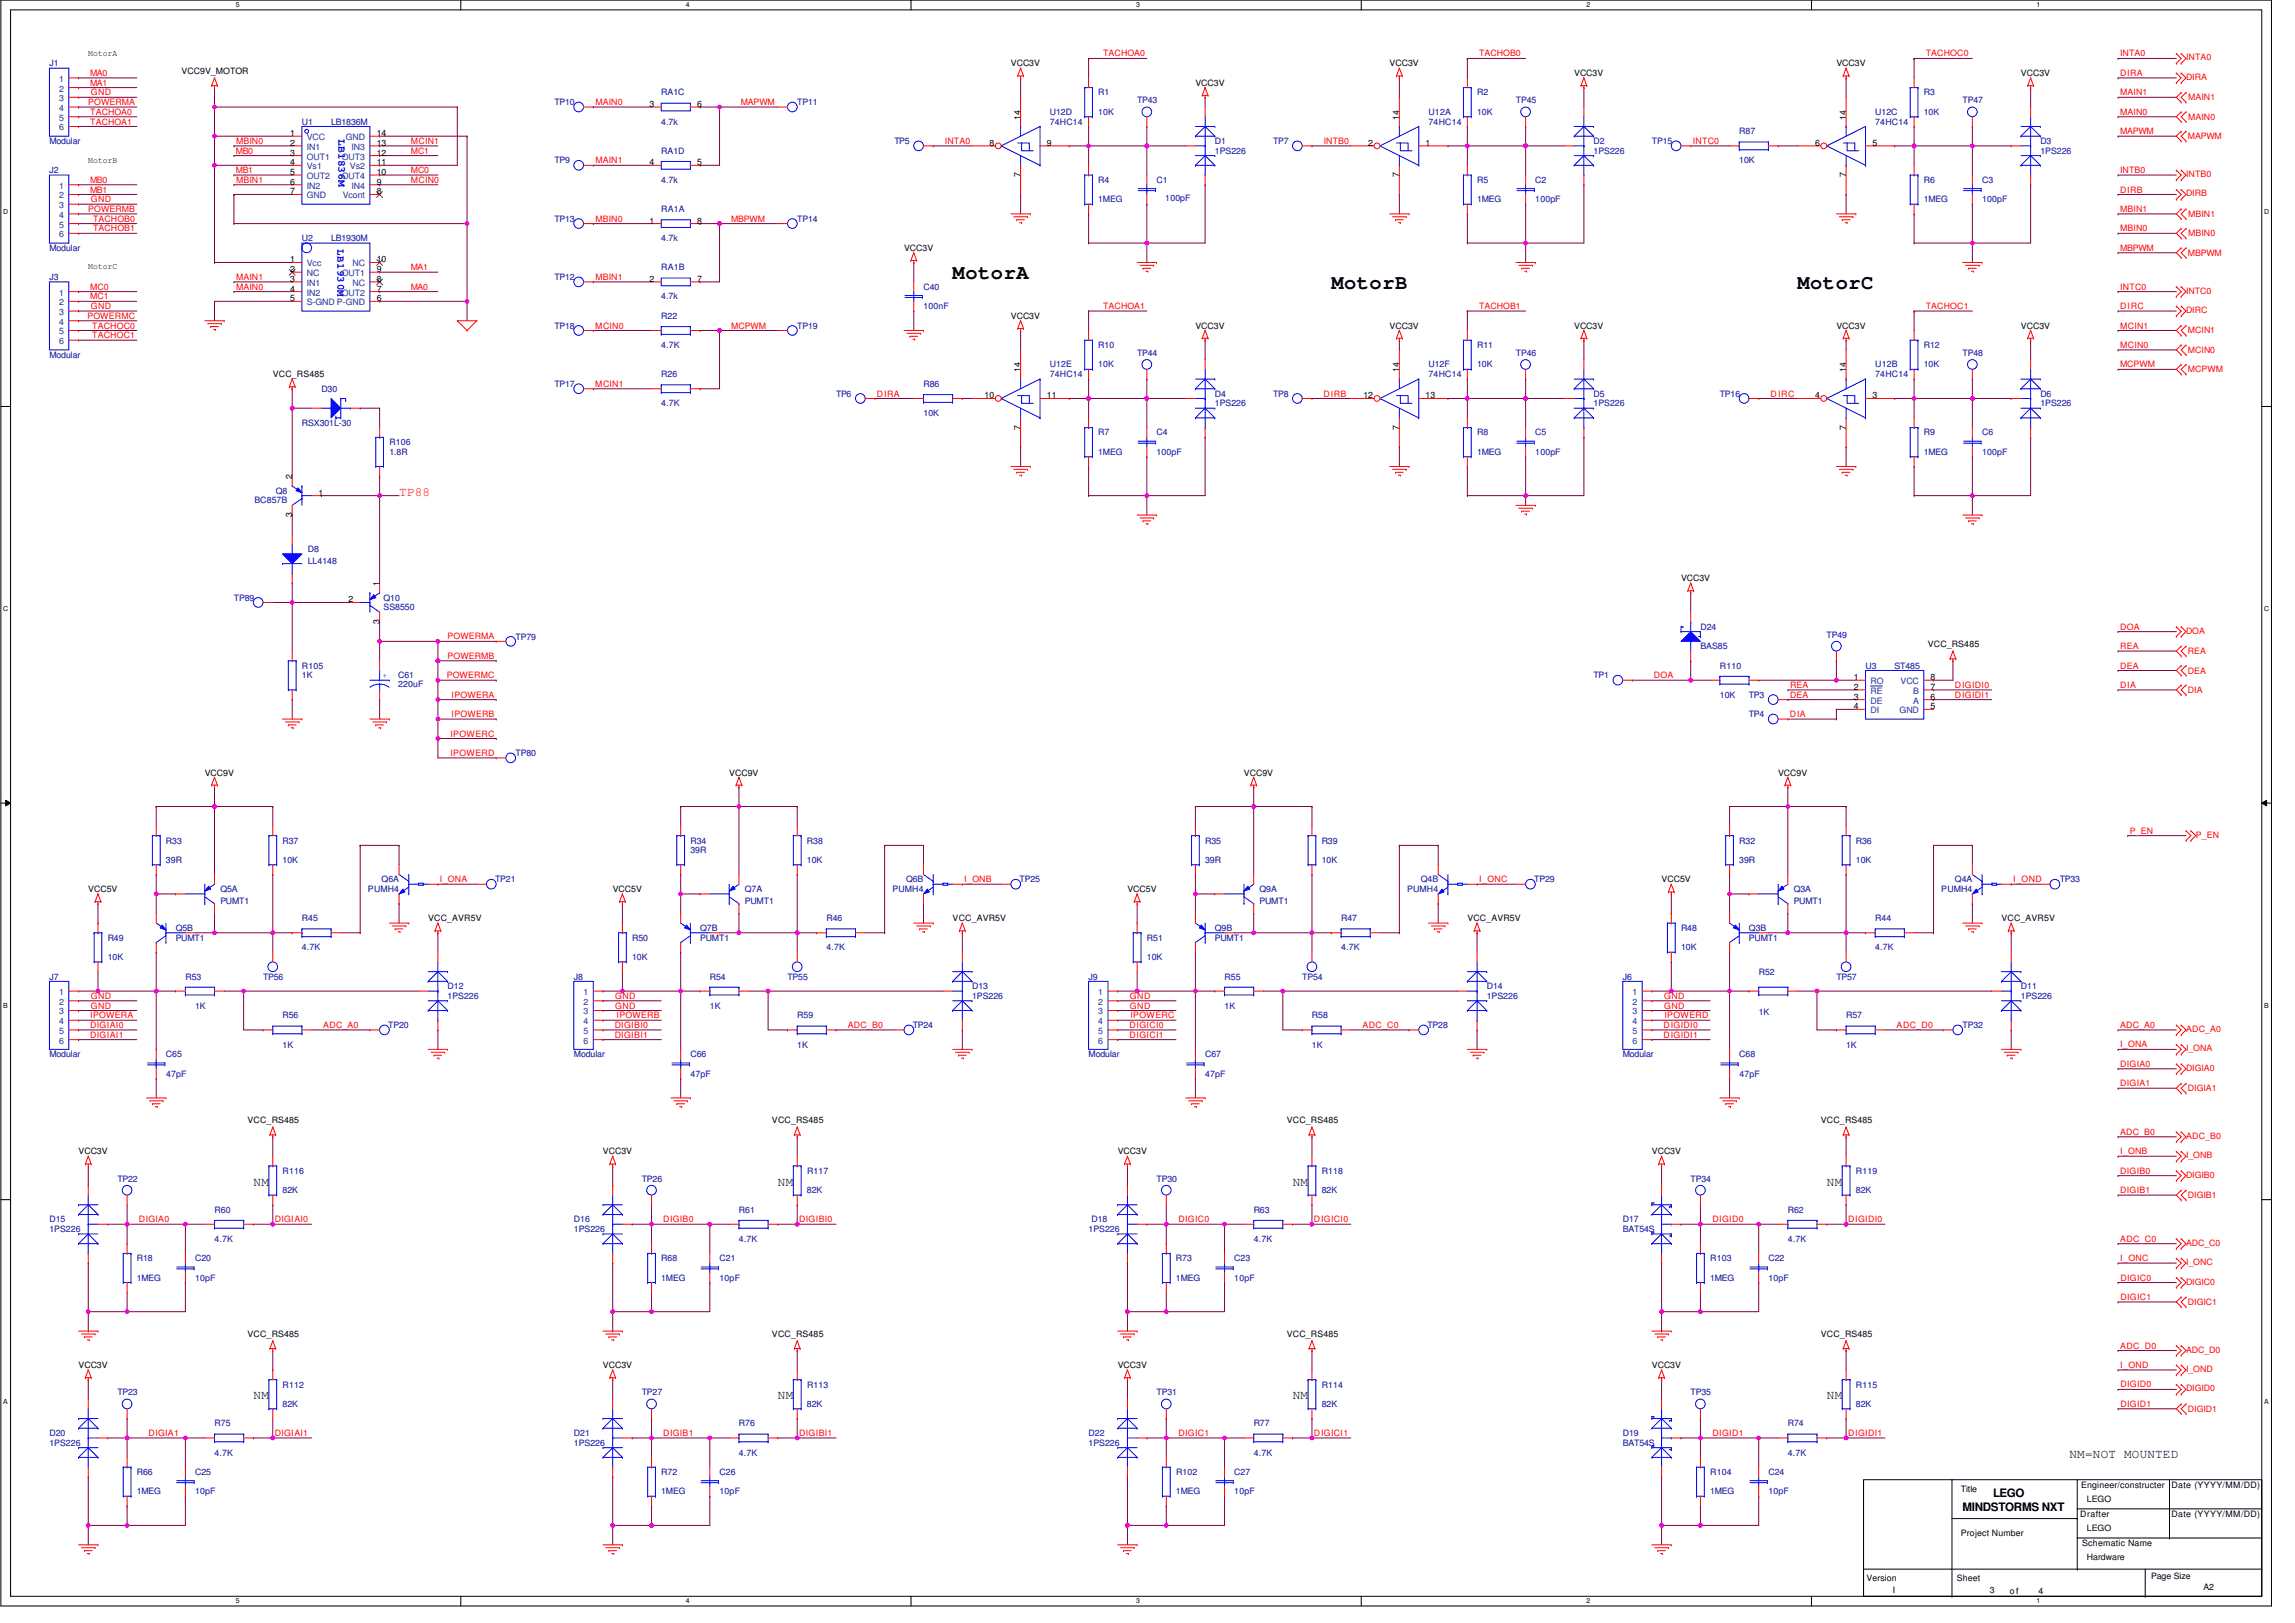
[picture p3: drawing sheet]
<svg xmlns="http://www.w3.org/2000/svg" width="420mm" height="297mm" viewBox="0 0 420 297" stroke-linecap="round" stroke-linejoin="round" font-family="sans-serif">
<defs><g id="words">
<g font-size="3.7">
<text x="174.4" y="51.1">MotorA</text>
<text x="243.7" y="52.9">MotorB</text>
<text x="329.1" y="52.9">MotorC</text>
</g>
<text font-size="2.3" fill="#f00" x="73.1" y="90.8">TP88</text>
<g font-size="2.3">
<text x="46.4" y="217">NM</text>
<text x="142.4" y="217">NM</text>
<text x="236.7" y="217">NM</text>
<text x="334.5" y="217">NM</text>
<text x="46.4" y="256.1">NM</text>
<text x="142.4" y="256.1">NM</text>
<text x="236.7" y="256.1">NM</text>
<text x="334.5" y="256.1">NM</text>
<text x="378.9" y="266.8">NM=NOT MOUNTED</text>
</g>
<g font-size="2.1">
<text x="364.9" y="274">LEGO</text>
<text x="359.3" y="276.5">MINDSTORMS NXT</text>
</g>
<g font-size="1.9" fill="#00f">
<text x="62" y="25.5" transform="rotate(90 62 25.5)">LB1836M</text>
<text x="61.8" y="45.6" transform="rotate(90 61.8 45.6)">LB1930M</text>
</g>
<g font-size="1.6">
<text x="16.2" y="10.2">MotorA</text>
<text x="33.2" y="13.6">VCC9V_MOTOR</text>
<text x="185.1" y="12.1">VCC3V</text>
<text x="218.9" y="15.7">VCC3V</text>
<text x="254.4" y="12.1">VCC3V</text>
<text x="288.2" y="13.9">VCC3V</text>
<text x="336.2" y="12.1">VCC3V</text>
<text x="370" y="13.9">VCC3V</text>
<text x="118.9" y="19.6">3</text>
<text x="127.6" y="19.6">6</text>
<text x="186.8" y="21.9" transform="rotate(-90 186.8 21.9)">14</text>
<text x="256.2" y="21.9" transform="rotate(-90 256.2 21.9)">14</text>
<text x="338" y="21.9" transform="rotate(-90 338 21.9)">14</text>
<text x="16.2" y="29.7">MotorB</text>
<text x="53.1" y="24.9">1</text>
<text x="53.1" y="26.7">2</text>
<text x="53.1" y="28.5">3</text>
<text x="69" y="24.9">14</text>
<text x="69" y="26.7">13</text>
<text x="69" y="28.5">12</text>
<text x="181.2" y="26.7">8</text>
<text x="191.7" y="26.7">9</text>
<text x="250.5" y="26.7">2</text>
<text x="261" y="26.7">1</text>
<text x="332.3" y="26.7">6</text>
<text x="342.8" y="26.7">5</text>
<text x="53.1" y="30.2">4</text>
<text x="53.1" y="32">5</text>
<text x="53.1" y="33.8">6</text>
<text x="53.1" y="35.6">7</text>
<text x="69" y="30.2">11</text>
<text x="69" y="32">10</text>
<text x="69" y="33.8">9</text>
<text x="69" y="35.6">8</text>
<text x="118.9" y="30.2">4</text>
<text x="127.6" y="30.2">5</text>
<text x="186.8" y="32.4" transform="rotate(-90 186.8 32.4)">7</text>
<text x="256.2" y="32.4" transform="rotate(-90 256.2 32.4)">7</text>
<text x="338" y="32.4" transform="rotate(-90 338 32.4)">7</text>
<text x="118.9" y="40.9">1</text>
<text x="127.6" y="40.9">8</text>
<text x="165.5" y="45.9">VCC3V</text>
<text x="16.2" y="49.3">MotorC</text>
<text x="53.1" y="48">1</text>
<text x="53.1" y="49.8">2</text>
<text x="53.1" y="51.6">3</text>
<text x="53.1" y="53.4">4</text>
<text x="69" y="48">10</text>
<text x="69" y="49.8">9</text>
<text x="69" y="51.6">8</text>
<text x="69" y="53.4">7</text>
<text x="118.9" y="51.6">2</text>
<text x="127.6" y="51.6">7</text>
<text x="53.1" y="55.1">5</text>
<text x="69" y="55.1">6</text>
<text x="185.1" y="58.4">VCC3V</text>
<text x="218.9" y="60.1">VCC3V</text>
<text x="254.4" y="60.1">VCC3V</text>
<text x="288.2" y="60.1">VCC3V</text>
<text x="336.2" y="60.1">VCC3V</text>
<text x="370" y="60.1">VCC3V</text>
<text x="49.9" y="69">VCC_RS485</text>
<text x="186.8" y="68.1" transform="rotate(-90 186.8 68.1)">14</text>
<text x="256.2" y="68.1" transform="rotate(-90 256.2 68.1)">14</text>
<text x="338" y="68.1" transform="rotate(-90 338 68.1)">14</text>
<text x="180.3" y="72.9">10</text>
<text x="191.7" y="72.9">11</text>
<text x="249.6" y="72.9">12</text>
<text x="261" y="72.9">13</text>
<text x="332.3" y="72.9">4</text>
<text x="342.8" y="72.9">3</text>
<text x="186.8" y="78.6" transform="rotate(-90 186.8 78.6)">7</text>
<text x="256.2" y="78.6" transform="rotate(-90 256.2 78.6)">7</text>
<text x="338" y="78.6" transform="rotate(-90 338 78.6)">7</text>
<text x="53.5" y="87.7" transform="rotate(-90 53.5 87.7)">2</text>
<text x="53.5" y="94.6" transform="rotate(-90 53.5 94.6)">3</text>
<text x="58.3" y="90.7">1</text>
<text x="69.5" y="107.2" transform="rotate(-90 69.5 107.2)">1</text>
<text x="307.8" y="106.4">VCC3V</text>
<text x="63.8" y="110.3">2</text>
<text x="69.5" y="114.2" transform="rotate(-90 69.5 114.2)">3</text>
<text x="352.9" y="118.5">VCC_RS485</text>
<text x="339.4" y="124.5">1</text>
<text x="353.5" y="124.5">8</text>
<text x="339.4" y="126.3">2</text>
<text x="339.4" y="128">3</text>
<text x="339.4" y="129.8">4</text>
<text x="353.5" y="126.3">7</text>
<text x="353.5" y="128">6</text>
<text x="353.5" y="129.8">5</text>
<text x="37.5" y="141.9">VCC9V</text>
<text x="133.5" y="141.9">VCC9V</text>
<text x="227.7" y="141.9">VCC9V</text>
<text x="325.5" y="141.9">VCC9V</text>
<text x="304.2" y="161.5">VCC5V</text>
<text x="16.2" y="163.3">VCC5V</text>
<text x="112.2" y="163.3">VCC5V</text>
<text x="206.4" y="163.3">VCC5V</text>
<text x="78.4" y="168.6">VCC_AVR5V</text>
<text x="174.4" y="168.6">VCC_AVR5V</text>
<text x="268.6" y="168.6">VCC_AVR5V</text>
<text x="366.4" y="168.6">VCC_AVR5V</text>
<text x="45.3" y="205.6">VCC_RS485</text>
<text x="141.3" y="205.6">VCC_RS485</text>
<text x="235.6" y="205.6">VCC_RS485</text>
<text x="333.4" y="205.6">VCC_RS485</text>
<text x="14.4" y="211.3">VCC3V</text>
<text x="110.4" y="211.3">VCC3V</text>
<text x="204.6" y="211.3">VCC3V</text>
<text x="302.4" y="211.3">VCC3V</text>
<text x="45.3" y="244.7">VCC_RS485</text>
<text x="141.3" y="244.7">VCC_RS485</text>
<text x="235.6" y="244.7">VCC_RS485</text>
<text x="333.4" y="244.7">VCC_RS485</text>
<text x="14.4" y="250.4">VCC3V</text>
<text x="110.4" y="250.4">VCC3V</text>
<text x="204.6" y="250.4">VCC3V</text>
<text x="302.4" y="250.4">VCC3V</text>
<text x="359" y="273">Title</text>
<text x="381" y="272.3">Engineer/constructer</text>
<text x="382.1" y="274.9">LEGO</text>
<text x="397.5" y="272.3">Date (YYYY/MM/DD)</text>
<text x="359" y="281.1">Project Number</text>
<text x="380.8" y="277.6">Drafter</text>
<text x="382.1" y="280.3">LEGO</text>
<text x="397.5" y="277.6">Date (YYYY/MM/DD)</text>
<text x="381.2" y="282.9">Schematic Name</text>
<text x="382.1" y="285.6">Hardware</text>
<text x="341.7" y="289.3">Version</text>
<text x="346.5" y="291.5">I</text>
<text x="358.3" y="289.3">Sheet</text>
<text x="364.3" y="291.5">3</text>
<text x="368" y="291.6">of</text>
<text x="373.2" y="291.6">4</text>
<text x="393.8" y="289">Page Size</text>
<text x="403.4" y="290.9">A2</text>
</g>
<g font-size="1.6" fill="#f00">
<text x="202" y="10.3">TACHOA0</text>
<text x="270.8" y="10.3">TACHOB0</text>
<text x="352.6" y="10.3">TACHOC0</text>
<text x="388.1" y="10.3">INTA0</text>
<text x="400.2" y="11.1">INTA0</text>
<text x="16.5" y="13.9">MA0</text>
<text x="16.5" y="15.7">MA1</text>
<text x="16.6" y="17.5">GND</text>
<text x="388.1" y="13.9">DIRA</text>
<text x="388.1" y="17.5">MAIN1</text>
<text x="400.2" y="14.6">DIRA</text>
<text x="16.2" y="19.2">POWERMA</text>
<text x="16.5" y="21">TACHOA0</text>
<text x="16.5" y="22.8">TACHOA1</text>
<text x="109" y="19.2">MAIN0</text>
<text x="135.6" y="19.2">MAPWM</text>
<text x="388.1" y="21">MAIN0</text>
<text x="400.6" y="21.9">MAIN0</text>
<text x="400.6" y="18.4">MAIN1</text>
<text x="43.2" y="28.1">MB0</text>
<text x="43.2" y="26.3">MBIN0</text>
<text x="75.2" y="26.3">MCIN1</text>
<text x="75.2" y="28.1">MC1</text>
<text x="109" y="29.9">MAIN1</text>
<text x="173" y="26.3">INTA0</text>
<text x="242.3" y="26.3">INTB0</text>
<text x="309.9" y="26.3">INTC0</text>
<text x="388.1" y="24.6">MAPWM</text>
<text x="400.6" y="25.5">MAPWM</text>
<text x="16.5" y="35.2">MB1</text>
<text x="16.5" y="33.5">MB0</text>
<text x="43.2" y="31.7">MB1</text>
<text x="43.2" y="33.5">MBIN1</text>
<text x="75.2" y="31.7">MC0</text>
<text x="75.2" y="33.5">MCIN0</text>
<text x="388.1" y="35.2">DIRB</text>
<text x="388.1" y="31.7">INTB0</text>
<text x="400.2" y="36">DIRB</text>
<text x="400.2" y="32.4">INTB0</text>
<text x="16.2" y="38.8">POWERMB</text>
<text x="16.6" y="37">GND</text>
<text x="17" y="40.6">TACHOB0</text>
<text x="109" y="40.6">MBIN0</text>
<text x="133.9" y="40.6">MBPWM</text>
<text x="388.1" y="38.8">MBIN1</text>
<text x="400.6" y="39.7">MBIN1</text>
<text x="17" y="42.3">TACHOB1</text>
<text x="388.1" y="45.9">MBPWM</text>
<text x="388.1" y="42.3">MBIN0</text>
<text x="400.6" y="46.8">MBPWM</text>
<text x="400.6" y="43.3">MBIN0</text>
<text x="16.5" y="53">MC0</text>
<text x="43.2" y="51.2">MAIN1</text>
<text x="43.2" y="53">MAIN0</text>
<text x="75.2" y="53">MA0</text>
<text x="75.2" y="49.5">MA1</text>
<text x="109" y="51.2">MBIN1</text>
<text x="388.1" y="53">INTC0</text>
<text x="400.2" y="53.7">INTC0</text>
<text x="16" y="58.3">POWERMC</text>
<text x="16.5" y="54.8">MC1</text>
<text x="16.6" y="56.6">GND</text>
<text x="202" y="56.6">TACHOA1</text>
<text x="270.8" y="56.6">TACHOB1</text>
<text x="352.6" y="56.6">TACHOC1</text>
<text x="388.1" y="56.6">DIRC</text>
<text x="400.2" y="57.3">DIRC</text>
<text x="16.9" y="60.1">TACHOC0</text>
<text x="16.9" y="61.9">TACHOC1</text>
<text x="109" y="60.1">MCIN0</text>
<text x="133.9" y="60.1">MCPWM</text>
<text x="388.1" y="63.7">MCIN0</text>
<text x="388.1" y="60.1">MCIN1</text>
<text x="400.6" y="61">MCIN1</text>
<text x="400.6" y="64.6">MCIN0</text>
<text x="109" y="70.8">MCIN1</text>
<text x="388.1" y="67.2">MCPWM</text>
<text x="400.6" y="68.1">MCPWM</text>
<text x="160.5" y="72.6">DIRA</text>
<text x="242.3" y="72.6">DIRB</text>
<text x="324.1" y="72.6">DIRC</text>
<text x="81.9" y="117">POWERMA</text>
<text x="388.1" y="115.2">DOA</text>
<text x="388.2" y="118.8">REA</text>
<text x="400.2" y="116">DOA</text>
<text x="400.6" y="119.7">REA</text>
<text x="81.8" y="124.1">POWERMC</text>
<text x="81.9" y="120.6">POWERMB</text>
<text x="302.8" y="124.1">DOA</text>
<text x="327.7" y="125.9">REA</text>
<text x="357.9" y="125.9">DIGIDI0</text>
<text x="388.1" y="125.9">DIA</text>
<text x="388.2" y="122.4">DEA</text>
<text x="400.6" y="123.3">DEA</text>
<text x="82.7" y="131.2">IPOWERB</text>
<text x="82.7" y="127.7">IPOWERA</text>
<text x="327.7" y="131.2">DIA</text>
<text x="327.7" y="127.7">DEA</text>
<text x="357.9" y="127.7">DIGIDI1</text>
<text x="400.6" y="126.8">DIA</text>
<text x="82.5" y="134.8">IPOWERC</text>
<text x="82.5" y="138.4">IPOWERD</text>
<text x="389.9" y="152.6">P_EN</text>
<text x="402" y="153.3">P_EN</text>
<text x="80.5" y="161.5">I_ONA</text>
<text x="176.5" y="161.5">I_ONB</text>
<text x="270.8" y="161.5">I_ONC</text>
<text x="368.6" y="161.5">I_OND</text>
<text x="16.6" y="184.6">GND</text>
<text x="16.6" y="182.8">GND</text>
<text x="112.6" y="182.8">GND</text>
<text x="112.6" y="184.6">GND</text>
<text x="206.9" y="184.6">GND</text>
<text x="206.9" y="182.8">GND</text>
<text x="304.7" y="182.8">GND</text>
<text x="304.7" y="184.6">GND</text>
<text x="16.5" y="189.9">DIGIAI1</text>
<text x="16.5" y="186.4">IPOWERA</text>
<text x="16.5" y="188.1">DIGIAI0</text>
<text x="59.2" y="188.1">ADC_A0</text>
<text x="112.5" y="189.9">DIGIBI1</text>
<text x="112.5" y="188.1">DIGIBI0</text>
<text x="112.9" y="186.4">IPOWERB</text>
<text x="155.2" y="188.1">ADC_B0</text>
<text x="206.8" y="188.1">DIGICI0</text>
<text x="206.8" y="189.9">DIGICI1</text>
<text x="206.9" y="186.4">IPOWERC</text>
<text x="249.4" y="188.1">ADC_C0</text>
<text x="304.6" y="188.1">DIGIDI0</text>
<text x="304.6" y="189.9">DIGIDI1</text>
<text x="304.7" y="186.4">IPOWERD</text>
<text x="347.2" y="188.1">ADC_D0</text>
<text x="388.1" y="188.1">ADC_A0</text>
<text x="388.1" y="191.7">I_ONA</text>
<text x="400.2" y="188.9">ADC_A0</text>
<text x="388.1" y="195.3">DIGIA0</text>
<text x="400.2" y="192.4">I_ONA</text>
<text x="400.2" y="196">DIGIA0</text>
<text x="388.1" y="198.8">DIGIA1</text>
<text x="400.6" y="199.7">DIGIA1</text>
<text x="388.1" y="207.7">ADC_B0</text>
<text x="400.2" y="208.4">ADC_B0</text>
<text x="388.1" y="211.3">I_ONB</text>
<text x="388.1" y="214.8">DIGIB0</text>
<text x="400.2" y="212">I_ONB</text>
<text x="400.2" y="215.5">DIGIB0</text>
<text x="388.1" y="218.4">DIGIB1</text>
<text x="400.6" y="219.3">DIGIB1</text>
<text x="25.4" y="223.7">DIGIA0</text>
<text x="50.3" y="223.7">DIGIAI0</text>
<text x="121.4" y="223.7">DIGIB0</text>
<text x="146.3" y="223.7">DIGIBI0</text>
<text x="215.7" y="223.7">DIGIC0</text>
<text x="240.5" y="223.7">DIGICI0</text>
<text x="313.5" y="223.7">DIGID0</text>
<text x="338.3" y="223.7">DIGIDI0</text>
<text x="388.1" y="227.3">ADC_C0</text>
<text x="400.2" y="228">ADC_C0</text>
<text x="388.1" y="230.8">I_ONC</text>
<text x="400.2" y="231.5">I_ONC</text>
<text x="388.2" y="237.9">DIGIC1</text>
<text x="388.2" y="234.4">DIGIC0</text>
<text x="400.2" y="235.1">DIGIC0</text>
<text x="400.6" y="238.8">DIGIC1</text>
<text x="388.1" y="246.8">ADC_D0</text>
<text x="388.1" y="250.4">I_OND</text>
<text x="400.2" y="247.5">ADC_D0</text>
<text x="400.2" y="251.1">I_OND</text>
<text x="388.2" y="257.5">DIGID1</text>
<text x="388.2" y="253.9">DIGID0</text>
<text x="400.2" y="254.7">DIGID0</text>
<text x="27.2" y="262.8">DIGIA1</text>
<text x="50.3" y="262.8">DIGIAI1</text>
<text x="121.4" y="262.8">DIGIB1</text>
<text x="146.3" y="262.8">DIGIBI1</text>
<text x="215.7" y="262.8">DIGIC1</text>
<text x="240.5" y="262.8">DIGICI1</text>
<text x="313.5" y="262.8">DIGID1</text>
<text x="338.3" y="262.8">DIGIDI1</text>
<text x="400.6" y="258.4">DIGID1</text>
</g>
<g font-size="1.6" fill="#000080">
<text x="9" y="12.1">J1</text>
<text x="121.1" y="17.5">RA1C</text>
<text x="201.1" y="17.5">R1</text>
<text x="270.4" y="17.5">R2</text>
<text x="352.2" y="17.5">R3</text>
<text x="55.3" y="22.8">U1</text>
<text x="60.6" y="22.8">LB1836M</text>
<text x="101.5" y="19.3">TP10</text>
<text x="121.1" y="22.8">4.7k</text>
<text x="145.9" y="19.3">TP11</text>
<text x="192.2" y="21">U12D</text>
<text x="192.2" y="22.8">74HC14</text>
<text x="201.1" y="21">10K</text>
<text x="208.2" y="18.9">TP43</text>
<text x="261.5" y="21">U12A</text>
<text x="261.5" y="22.8">74HC14</text>
<text x="270.4" y="21">10K</text>
<text x="277.5" y="18.9">TP45</text>
<text x="343.3" y="21">U12C</text>
<text x="343.3" y="22.8">74HC14</text>
<text x="352.2" y="21">10K</text>
<text x="359.3" y="18.9">TP47</text>
<text x="9" y="26.4">Modular</text>
<text x="101.5" y="29.9">TP9</text>
<text x="121.1" y="28.1">RA1D</text>
<text x="163.7" y="26.4">TP5</text>
<text x="222.4" y="26.4">D1</text>
<text x="222.4" y="28.1">1PS226</text>
<text x="233.1" y="26.4">TP7</text>
<text x="291.7" y="26.4">D2</text>
<text x="291.7" y="28.1">1PS226</text>
<text x="302.4" y="26.4">TP15</text>
<text x="318.4" y="24.6">R87</text>
<text x="318.4" y="29.9">10K</text>
<text x="373.5" y="26.4">D3</text>
<text x="373.5" y="28.1">1PS226</text>
<text x="9" y="31.7">J2</text>
<text x="121.1" y="33.5">4.7k</text>
<text x="201.1" y="33.5">R4</text>
<text x="211.7" y="33.5">C1</text>
<text x="270.4" y="33.5">R5</text>
<text x="281.1" y="33.5">C2</text>
<text x="352.2" y="33.5">R6</text>
<text x="362.9" y="33.5">C3</text>
<text x="101.5" y="40.6">TP13</text>
<text x="121.1" y="38.8">RA1A</text>
<text x="145.9" y="40.6">TP14</text>
<text x="201.1" y="37">1MEG</text>
<text x="213.3" y="36.9">100pF</text>
<text x="270.4" y="37">1MEG</text>
<text x="281.1" y="37">100pF</text>
<text x="352.2" y="37">1MEG</text>
<text x="362.9" y="37">100pF</text>
<text x="9" y="45.9">Modular</text>
<text x="55.3" y="44.1">U2</text>
<text x="60.6" y="44.1">LB1930M</text>
<text x="121.1" y="44.1">4.7k</text>
<text x="9" y="51.3">J3</text>
<text x="101.5" y="51.3">TP12</text>
<text x="121.1" y="49.5">RA1B</text>
<text x="169.1" y="53">C40</text>
<text x="121.1" y="54.8">4.7k</text>
<text x="121.1" y="58.4">R22</text>
<text x="169.1" y="56.6">100nF</text>
<text x="9" y="65.5">Modular</text>
<text x="101.5" y="60.1">TP18</text>
<text x="121.1" y="63.7">4.7K</text>
<text x="145.9" y="60.1">TP19</text>
<text x="201.1" y="63.7">R10</text>
<text x="208.2" y="65.1">TP44</text>
<text x="270.4" y="63.7">R11</text>
<text x="277.5" y="65.1">TP46</text>
<text x="352.2" y="63.7">R12</text>
<text x="359.3" y="65.1">TP48</text>
<text x="58.8" y="71.7">D30</text>
<text x="101.5" y="70.8">TP17</text>
<text x="121.1" y="69">R26</text>
<text x="169.1" y="70.8">R86</text>
<text x="192.2" y="67.3">U12E</text>
<text x="192.2" y="69">74HC14</text>
<text x="201.1" y="67.3">10K</text>
<text x="261.5" y="67.3">U12F</text>
<text x="261.5" y="69">74HC14</text>
<text x="270.4" y="67.3">10K</text>
<text x="343.3" y="67.3">U12B</text>
<text x="343.3" y="69">74HC14</text>
<text x="352.2" y="67.3">10K</text>
<text x="55.3" y="77.9">RSX301L-30</text>
<text x="121.1" y="74.4">4.7K</text>
<text x="153.1" y="72.6">TP6</text>
<text x="169.1" y="76.1">10K</text>
<text x="222.4" y="72.6">D4</text>
<text x="222.4" y="74.4">1PS226</text>
<text x="233.1" y="72.6">TP8</text>
<text x="291.7" y="72.6">D5</text>
<text x="291.7" y="74.4">1PS226</text>
<text x="314.9" y="72.6">TP16</text>
<text x="373.5" y="72.6">D6</text>
<text x="373.5" y="74.4">1PS226</text>
<text x="71.3" y="83.3">1.8R</text>
<text x="71.3" y="81.5">R106</text>
<text x="201.1" y="79.7">R7</text>
<text x="201.1" y="83.3">1MEG</text>
<text x="211.7" y="79.7">C4</text>
<text x="211.7" y="83.3">100pF</text>
<text x="270.4" y="79.7">R8</text>
<text x="270.4" y="83.3">1MEG</text>
<text x="281.1" y="79.7">C5</text>
<text x="281.1" y="83.3">100pF</text>
<text x="352.2" y="79.7">R9</text>
<text x="352.2" y="83.3">1MEG</text>
<text x="362.9" y="79.7">C6</text>
<text x="362.9" y="83.3">100pF</text>
<text x="46.6" y="92.1">BC857B</text>
<text x="50.5" y="90.4">Q8</text>
<text x="56.3" y="101">D8</text>
<text x="56.3" y="103.2">LL4148</text>
<text x="42.8" y="109.9">TP89</text>
<text x="70.2" y="109.9">Q10</text>
<text x="70.2" y="111.7">SS8550</text>
<text x="94.4" y="117">TP79</text>
<text x="311.3" y="115.3">D24</text>
<text x="311.3" y="118.8">BAS85</text>
<text x="334.4" y="116.7">TP49</text>
<text x="55.3" y="124.2">1K</text>
<text x="55.3" y="122.4">R105</text>
<text x="72.9" y="124.2">C61</text>
<text x="72.9" y="125.8">220uF</text>
<text x="291.7" y="124.2">TP1</text>
<text x="314.9" y="122.4">R110</text>
<text x="341.5" y="122.4">U3</text>
<text x="346.9" y="122.4">ST485</text>
<text x="314.9" y="127.7">10K</text>
<text x="320.2" y="127.7">TP3</text>
<text x="320.2" y="131.3">TP4</text>
<text x="94.4" y="138.4">TP80</text>
<text x="30.4" y="154.4">R33</text>
<text x="51.7" y="154.4">R37</text>
<text x="126.4" y="154.4">R34</text>
<text x="147.7" y="154.4">R38</text>
<text x="220.6" y="154.4">R35</text>
<text x="242" y="154.4">R39</text>
<text x="318.4" y="154.4">R32</text>
<text x="339.8" y="154.4">R36</text>
<text x="30.4" y="157.9">39R</text>
<text x="51.7" y="157.9">10K</text>
<text x="69.9" y="161.5">Q6A</text>
<text x="90.6" y="161.5">TP21</text>
<text x="126.4" y="156.2">39R</text>
<text x="147.7" y="157.9">10K</text>
<text x="165.9" y="161.5">Q6B</text>
<text x="186.7" y="161.5">TP25</text>
<text x="220.6" y="157.9">39R</text>
<text x="242" y="157.9">10K</text>
<text x="260.1" y="161.5">Q4B</text>
<text x="280.9" y="161.5">TP29</text>
<text x="318.4" y="157.9">39R</text>
<text x="339.8" y="157.9">10K</text>
<text x="357.9" y="161.5">Q4A</text>
<text x="377.1" y="161.5">TP33</text>
<text x="40.3" y="163.3">Q5A</text>
<text x="40.3" y="165.4">PUMT1</text>
<text x="67.4" y="163.3">PUMH4</text>
<text x="136.4" y="163.3">Q7A</text>
<text x="136.4" y="165.4">PUMT1</text>
<text x="163.4" y="163.3">PUMH4</text>
<text x="230.6" y="163.3">Q9A</text>
<text x="230.6" y="165.4">PUMT1</text>
<text x="257.6" y="163.3">PUMH4</text>
<text x="328.4" y="163.3">Q3A</text>
<text x="328.4" y="165.4">PUMT1</text>
<text x="355.4" y="163.3">PUMH4</text>
<text x="19.7" y="172.2">R49</text>
<text x="32.2" y="170.4">Q5B</text>
<text x="32.2" y="172.2">PUMT1</text>
<text x="55.3" y="168.6">R45</text>
<text x="55.3" y="173.9">4.7K</text>
<text x="115.7" y="172.2">R50</text>
<text x="128.2" y="170.4">Q7B</text>
<text x="128.2" y="172.2">PUMT1</text>
<text x="151.3" y="168.6">R46</text>
<text x="151.3" y="173.9">4.7K</text>
<text x="210" y="172.2">R51</text>
<text x="222.4" y="170.4">Q9B</text>
<text x="222.4" y="172.2">PUMT1</text>
<text x="245.5" y="168.6">R47</text>
<text x="245.5" y="173.9">4.7K</text>
<text x="307.8" y="170.4">R48</text>
<text x="307.8" y="173.9">10K</text>
<text x="320.2" y="170.4">Q3B</text>
<text x="320.2" y="172.2">PUMT1</text>
<text x="343.3" y="168.6">R44</text>
<text x="343.3" y="173.9">4.7K</text>
<text x="9" y="179.3">J7</text>
<text x="19.7" y="175.7">10K</text>
<text x="33.9" y="179.3">R53</text>
<text x="48.2" y="179.3">TP56</text>
<text x="105.1" y="179.3">J8</text>
<text x="115.7" y="175.7">10K</text>
<text x="130" y="179.3">R54</text>
<text x="144.2" y="179.3">TP55</text>
<text x="199.3" y="179.3">J9</text>
<text x="210" y="175.7">10K</text>
<text x="224.2" y="179.3">R55</text>
<text x="238.4" y="179.3">TP54</text>
<text x="297.1" y="179.3">J6</text>
<text x="322" y="178.4">R52</text>
<text x="336.2" y="179.3">TP57</text>
<text x="35.7" y="184.6">1K</text>
<text x="81.9" y="181">D12</text>
<text x="81.9" y="182.8">1PS226</text>
<text x="130" y="184.6">1K</text>
<text x="178" y="181">D13</text>
<text x="178" y="182.8">1PS226</text>
<text x="224.2" y="184.6">1K</text>
<text x="272.2" y="181">D14</text>
<text x="272.2" y="182.8">1PS226</text>
<text x="322" y="185.7">1K</text>
<text x="370" y="181">D11</text>
<text x="370" y="182.8">1PS226</text>
<text x="51.7" y="186.4">R56</text>
<text x="51.7" y="191.7">1K</text>
<text x="71.1" y="188.2">TP20</text>
<text x="146" y="186.4">R59</text>
<text x="146" y="191.7">1K</text>
<text x="167.1" y="188.2">TP24</text>
<text x="240.2" y="186.4">R58</text>
<text x="240.2" y="191.7">1K</text>
<text x="261.3" y="188.2">TP28</text>
<text x="338" y="186.4">R57</text>
<text x="338" y="191.7">1K</text>
<text x="359.3" y="188.2">TP32</text>
<text x="9" y="193.5">Modular</text>
<text x="30.4" y="193.5">C65</text>
<text x="30.4" y="197.1">47pF</text>
<text x="105.1" y="193.5">Modular</text>
<text x="126.4" y="193.5">C66</text>
<text x="126.4" y="197.1">47pF</text>
<text x="199.3" y="193.5">Modular</text>
<text x="220.6" y="193.5">C67</text>
<text x="220.6" y="197.1">47pF</text>
<text x="297.1" y="193.5">Modular</text>
<text x="318.4" y="193.5">C68</text>
<text x="318.4" y="197.1">47pF</text>
<text x="51.7" y="214.8">R116</text>
<text x="147.7" y="214.8">R117</text>
<text x="242" y="214.8">R118</text>
<text x="339.8" y="214.8">R119</text>
<text x="21.5" y="216.2">TP22</text>
<text x="39.3" y="221.9">R60</text>
<text x="51.7" y="218.4">82K</text>
<text x="117.5" y="216.2">TP26</text>
<text x="135.3" y="221.9">R61</text>
<text x="147.7" y="218.4">82K</text>
<text x="211.7" y="216.2">TP30</text>
<text x="229.5" y="221.9">R63</text>
<text x="242" y="218.4">82K</text>
<text x="309.5" y="216.2">TP34</text>
<text x="327.3" y="221.9">R62</text>
<text x="339.8" y="218.4">82K</text>
<text x="9" y="223.7">D15</text>
<text x="9" y="225.5">1PS226</text>
<text x="39.3" y="227.3">4.7K</text>
<text x="105.1" y="223.7">D16</text>
<text x="105.1" y="225.5">1PS226</text>
<text x="135.3" y="227.3">4.7K</text>
<text x="199.3" y="225.5">1PS226</text>
<text x="199.8" y="223.7">D18</text>
<text x="229.5" y="227.3">4.7K</text>
<text x="297.1" y="225.5">BAT54S</text>
<text x="297.1" y="223.7">D17</text>
<text x="327.3" y="227.3">4.7K</text>
<text x="25" y="230.8">R18</text>
<text x="35.7" y="230.8">C20</text>
<text x="121.1" y="230.8">R68</text>
<text x="131.7" y="230.8">C21</text>
<text x="215.3" y="230.8">R73</text>
<text x="226" y="230.8">C23</text>
<text x="313.1" y="230.8">R103</text>
<text x="323.8" y="230.8">C22</text>
<text x="25" y="234.4">1MEG</text>
<text x="35.7" y="234.4">10pF</text>
<text x="121.1" y="234.4">1MEG</text>
<text x="131.7" y="234.4">10pF</text>
<text x="215.3" y="234.4">1MEG</text>
<text x="226" y="234.4">10pF</text>
<text x="313.1" y="234.4">1MEG</text>
<text x="323.8" y="234.4">10pF</text>
<text x="21.5" y="255.4">TP23</text>
<text x="51.7" y="257.5">82K</text>
<text x="51.7" y="253.9">R112</text>
<text x="117.5" y="255.4">TP27</text>
<text x="147.7" y="257.5">82K</text>
<text x="147.7" y="253.9">R113</text>
<text x="211.7" y="255.4">TP31</text>
<text x="242" y="257.5">82K</text>
<text x="242" y="253.9">R114</text>
<text x="309.5" y="255.4">TP35</text>
<text x="339.8" y="257.5">82K</text>
<text x="339.8" y="253.9">R115</text>
<text x="9" y="262.8">D20</text>
<text x="39.3" y="261.1">R75</text>
<text x="105.1" y="262.8">D21</text>
<text x="135.3" y="261.1">R76</text>
<text x="199.3" y="262.8">D22</text>
<text x="229.5" y="261.1">R77</text>
<text x="297.1" y="262.8">D19</text>
<text x="327.3" y="261.1">R74</text>
<text x="9" y="264.6">1PS226</text>
<text x="25" y="269.9">R66</text>
<text x="35.7" y="269.9">C25</text>
<text x="39.3" y="266.4">4.7K</text>
<text x="105.1" y="264.6">1PS226</text>
<text x="121.1" y="269.9">R72</text>
<text x="131.7" y="269.9">C26</text>
<text x="135.3" y="266.4">4.7K</text>
<text x="199.3" y="264.6">1PS226</text>
<text x="215.3" y="269.9">R102</text>
<text x="226" y="269.9">C27</text>
<text x="229.5" y="266.4">4.7K</text>
<text x="297.1" y="264.6">BAT54S</text>
<text x="313.1" y="269.9">R104</text>
<text x="323.8" y="269.9">C24</text>
<text x="327.3" y="266.4">4.7K</text>
<text x="25" y="273.5">1MEG</text>
<text x="35.7" y="273.5">10pF</text>
<text x="121.1" y="273.5">1MEG</text>
<text x="131.7" y="273.5">10pF</text>
<text x="215.3" y="273.5">1MEG</text>
<text x="226" y="273.5">10pF</text>
<text x="313.1" y="273.5">1MEG</text>
<text x="323.8" y="273.5">10pF</text>
</g>
<g font-size="1.6" fill="#004080">
<text x="10.8" y="15">1</text>
<text x="10.8" y="16.8">2</text>
<text x="10.8" y="18.5">3</text>
<text x="10.8" y="20.3">4</text>
<text x="10.8" y="22.1">5</text>
<text x="10.8" y="23.9">6</text>
<text x="56.2" y="25.6">VCC</text>
<text x="56.2" y="27.4">IN1</text>
<text x="56.2" y="29.2">OUT1</text>
<text x="62.6" y="29.2">OUT3</text>
<text x="63.3" y="25.6">GND</text>
<text x="64.3" y="27.4">IN3</text>
<text x="10.8" y="34.5">1</text>
<text x="56.2" y="31">Vs1</text>
<text x="56.2" y="32.8">OUT2</text>
<text x="56.2" y="34.5">IN2</text>
<text x="62.6" y="32.8">OUT4</text>
<text x="64.1" y="31">Vs2</text>
<text x="64.3" y="34.5">IN4</text>
<text x="10.8" y="36.3">2</text>
<text x="10.8" y="38.1">3</text>
<text x="10.8" y="39.9">4</text>
<text x="10.8" y="41.6">5</text>
<text x="56.2" y="36.3">GND</text>
<text x="62.7" y="36.3">Vcont</text>
<text x="10.8" y="43.4">6</text>
<text x="56.2" y="48.8">Vcc</text>
<text x="56.2" y="50.5">NC</text>
<text x="56.2" y="52.3">IN1</text>
<text x="62.6" y="50.5">OUT1</text>
<text x="64.5" y="48.8">NC</text>
<text x="64.5" y="52.3">NC</text>
<text x="10.8" y="54.1">1</text>
<text x="10.8" y="55.9">2</text>
<text x="10.8" y="57.6">3</text>
<text x="10.8" y="59.4">4</text>
<text x="56.2" y="54.1">IN2</text>
<text x="56.2" y="55.9">S-GND P-GND</text>
<text x="62.6" y="54.1">OUT2</text>
<text x="10.8" y="61.2">5</text>
<text x="10.8" y="63">6</text>
<text x="342.4" y="125.2">RO</text>
<text x="347.9" y="125.2">VCC</text>
<text x="342.4" y="127">RE</text>
<text x="342.4" y="128.8">DE</text>
<text x="342.4" y="130.5">DI</text>
<text x="347.8" y="130.5">GND</text>
<text x="350.2" y="127">B</text>
<text x="350.2" y="128.8">A</text>
<text x="10.8" y="182.1">1</text>
<text x="10.8" y="183.9">2</text>
<text x="10.8" y="185.7">3</text>
<text x="106.8" y="182.1">1</text>
<text x="106.8" y="183.9">2</text>
<text x="106.8" y="185.7">3</text>
<text x="201.1" y="182.1">1</text>
<text x="201.1" y="183.9">2</text>
<text x="201.1" y="185.7">3</text>
<text x="298.9" y="182.1">1</text>
<text x="298.9" y="183.9">2</text>
<text x="298.9" y="185.7">3</text>
<text x="10.8" y="187.4">4</text>
<text x="10.8" y="189.2">5</text>
<text x="10.8" y="191">6</text>
<text x="106.8" y="187.4">4</text>
<text x="106.8" y="189.2">5</text>
<text x="106.8" y="191">6</text>
<text x="201.1" y="187.4">4</text>
<text x="201.1" y="189.2">5</text>
<text x="201.1" y="191">6</text>
<text x="298.9" y="187.4">4</text>
<text x="298.9" y="189.2">5</text>
<text x="298.9" y="191">6</text>
</g>
<text font-size="1.6" fill="#00f" x="70" y="124.2">+</text>
<g font-size="1.3">
<text x="43.1" y="1.3">5</text>
<text x="125.6" y="1.3">4</text>
<text x="208" y="1.3">3</text>
<text x="290.4" y="1.3">2</text>
<text x="372.8" y="1.3">1</text>
<text x=".6" y="39.2">D</text>
<text x="414.5" y="39.2">D</text>
<text x=".6" y="111.8">C</text>
<text x="414.5" y="111.8">C</text>
<text x=".6" y="184.4">B</text>
<text x="414.5" y="184.4">B</text>
<text x=".6" y="257">A</text>
<text x="414.5" y="257">A</text>
<text x="43.1" y="293.5">5</text>
<text x="125.6" y="293.5">4</text>
<text x="208" y="293.5">3</text>
<text x="290.4" y="293.5">2</text>
<text x="372.8" y="293.5">1</text>
</g>
</g></defs>
<path d="M.2 0h415.7v293.9h-415.7zM1.9 1.8h412.2v290.4h-412.2z" fill="none" stroke="#000" stroke-width=".18"/>
<g fill="#fff">
<path d="M43.1 .2h.8v1.4h-.8z"/>
<path d="M43.1 292.3h.8v1.5h-.8z"/>
</g>
<path d="M84.4 0v1.8M84.4 292.2v1.7" fill="none" stroke="#000" stroke-width=".18"/>
<g fill="#fff">
<path d="M125.6 .2h.7v1.4h-.7z"/>
<path d="M125.6 292.3h.7v1.5h-.7z"/>
</g>
<path d="M166.8 0v1.8M166.8 292.2v1.7" fill="none" stroke="#000" stroke-width=".18"/>
<g fill="#fff">
<path d="M208 .2h.7v1.4h-.7z"/>
<path d="M208 292.3h.7v1.5h-.7z"/>
</g>
<path d="M249.2 0v1.8M249.2 292.2v1.7" fill="none" stroke="#000" stroke-width=".18"/>
<g fill="#fff">
<path d="M290.4 .2h.7v1.4h-.7z"/>
<path d="M290.4 292.3h.7v1.5h-.7z"/>
</g>
<path d="M331.6 0v1.8M331.6 292.2v1.7" fill="none" stroke="#000" stroke-width=".18"/>
<g fill="#fff">
<path d="M372.9 .2h.7v1.4h-.7z"/>
<path d="M372.9 292.3h.7v1.5h-.7z"/>
<path d="M.6 38.1h.9v1.4h-.9z"/>
<path d="M414.5 38.1h.9v1.4h-.9z"/>
<path d="M.6 110.7h.9v1.4h-.9z"/>
<path d="M414.5 110.7h.9v1.4h-.9z"/>
</g>
<path d="M.2 74.4h1.7M414.1 74.4h1.8" fill="none" stroke="#000" stroke-width=".18"/>
<g fill="#fff">
<path d="M.6 183.3h.8v1.4h-.8z"/>
<path d="M414.5 183.3h.9v1.4h-.9z"/>
</g>
<path d="M.2 147h1.7M1 146.5l.9 .5-.9 .5zM414.1 147l.9-.5v1zM414.1 147h1.8" fill="none" stroke="#000" stroke-width=".18"/>
<path d="M1 146.5l.9 .5-.9 .5zM414.1 147l.9-.5v1z" fill="#000"/>
<g fill="#fff">
<path d="M.6 255.9h.8v1.4h-.8z"/>
<path d="M414.5 255.9h.9v1.4h-.9z"/>
</g>
<g fill="none" stroke="#000" stroke-width=".18">
<path d="M.2 219.6h1.7M414.1 219.6h1.8M341.2 270.8h72.9v21.4h-72.9zM357.4 270.8v21.4M357.4 277.9h22.9M380.3 277.9h.1M380.3 276.2h33.8M380.3 270.8v16.4M397.2 270.8v10.7M414.1 276.2h.1M341.2 287.2h72.9M357.4 292.2h.1"/>
<path d="M380.3 287.2h.1M380.3 281.5h33.8M392.7 292.2h.1M392.7 287.2v5M397.2 281.5h.1M414.1 287.2h.1M414.1 281.5h.1"/>
</g>
<g fill="none" stroke="#800040" stroke-width=".18">
<path d="M14.4 14.3h.1M14.4 17.8h.1M14.4 19.6h.1M14.4 16h.1M14.4 14.3h10.6M14.4 17.8h10.6M14.4 19.6h10.6M14.4 16h10.6M39.3 19.6h.1M39.3 16h.1M39.3 19.6h44.4M39.3 16v32"/>
<path d="M83.7 19.6h.1M83.7 19.6v10.7h-14.2M108.6 19.6h.1M108.6 19.6h10.7M128.2 19.6h.1M128.2 19.6h14.2M131.7 19.6h.1M131.7 19.6v10.7h-3.5M186.8 14.3h.1M186.8 14.3v3.5M199.3 10.7h.1M199.3 10.7h10.7"/>
<path d="M199.3 10.7v3.6M220.6 17.8h.1M220.6 17.8v1.8M256.2 14.3h.1M256.2 14.3v3.5M268.6 10.7h.1M268.6 10.7v3.6M268.6 10.7h10.7M290 16h.1M290 16v3.6M338 14.3h.1M338 14.3v3.5"/>
<path d="M350.4 10.7h.1M350.4 10.7h10.7M350.4 10.7v3.6M371.8 16h.1M371.8 16v3.6M387.8 10.7h.1M387.8 14.3h.1M387.8 17.8h.1M387.8 14.3h10.6M387.8 17.8h10.6M387.8 10.7h10.6M14.4 35.6h.1"/>
<path d="M14.4 21.4h.1M14.4 23.1h.1M14.4 37.4h.1M14.4 39.1h.1M14.4 33.8h.1M14.4 35.6h10.6M14.4 21.4h10.6M14.4 23.1h10.6M14.4 37.4h10.6M14.4 39.1h10.6M14.4 33.8h10.6M39.3 24.9h.1"/>
<path d="M39.3 30.3h.1M39.3 24.9h14.2M39.3 30.3h14.2M42.8 28.5h.1M42.8 33.8h.1M42.8 35.6h.1M42.8 32h.1M42.8 26.7h.1M42.8 35.6h10.7M42.8 26.7h10.7M42.8 33.8h10.7M42.8 32h10.7"/>
<path d="M42.8 28.5h10.7M42.8 35.6v5.3M69.5 26.7h.1M69.5 24.9h.1M69.5 32h.1M69.5 30.3h.1M69.5 33.8h.1M69.5 28.5h.1M69.5 26.7h10.7M69.5 33.8h10.7M69.5 32h10.7M69.5 24.9h16"/>
<path d="M69.5 28.5h10.7M85.5 24.9h.1M85.5 24.9v33.8M108.6 30.3h.1M108.6 30.3h10.7M128.2 30.3h.1M170.8 26.7h.1M170.8 26.7h7.2M186.8 35.6h.1M186.8 35.6v3.5M195.7 26.7h.1M195.7 26.7h21.4"/>
<path d="M199.3 39.1h.1M199.3 23.1h.1M199.3 26.7h.1M199.3 23.1v7.2M199.3 39.1v5.4M210 26.7h.1M210 37.4h.1M210 23.1h.1M210 23.1v8.9M210 37.4v10.6M220.6 33.8h.1M220.6 33.8v10.7h-21.3"/>
<path d="M240.2 26.7h.1M240.2 26.7h7.1M256.2 35.6h.1M256.2 35.6v3.5M265.1 26.7h.1M265.1 26.7h21.3M268.6 26.7h.1M268.6 39.1h.1M268.6 23.1h.1M268.6 23.1v7.2M268.6 39.1v5.4M279.3 37.4h.1"/>
<path d="M279.3 26.7h.1M279.3 23.1h.1M279.3 23.1v8.9M279.3 37.4v10.6M290 33.8h.1M290 33.8v10.7h-21.4M309.5 26.7h.1M309.5 26.7h7.1M325.5 26.7h.1M325.5 26.7h3.6M338 35.6h.1M338 35.6v3.5"/>
<path d="M346.9 26.7h.1M346.9 26.7h21.3M350.4 23.1h.1M350.4 26.7h.1M350.4 39.1h.1M350.4 23.1v7.2M350.4 39.1v5.4M361.1 26.7h.1M361.1 37.4h.1M361.1 23.1h.1M361.1 23.1v8.9M361.1 37.4v10.6"/>
<path d="M368.2 26.7h.1M371.8 33.8h.1M371.8 33.8v10.7h-21.4M387.8 32h.1M387.8 35.6h.1M387.8 39.1h.1M387.8 24.9h.1M387.8 21.4h.1M387.8 35.6h10.6M387.8 21.4h10.6M387.8 39.1h10.6M387.8 32h10.6"/>
<path d="M387.8 24.9h10.6M14.4 53.4h.1M14.4 40.9h.1M14.4 42.7h.1M14.4 56.9h.1M14.4 58.7h.1M14.4 55.1h.1M14.4 53.4h10.6M14.4 40.9h10.6M14.4 42.7h10.6M14.4 56.9h10.6M14.4 58.7h10.6"/>
<path d="M14.4 55.1h10.6M39.3 55.1h.1M39.3 48h.1M39.3 55.1h14.2M39.3 55.1v3.6M39.3 48h14.2M42.8 51.6h.1M42.8 53.4h.1M42.8 40.9h.1M42.8 53.4h10.7M42.8 40.9h42.7M42.8 51.6h10.7"/>
<path d="M69.5 53.4h.1M69.5 49.8h.1M69.5 55.1h.1M69.5 53.4h10.7M69.5 55.1h16M69.5 49.8h10.7M85.5 40.9h.1M85.5 55.1h.1M108.6 40.9h.1M108.6 51.6h.1M108.6 40.9h10.7M108.6 51.6h10.7"/>
<path d="M128.2 51.6h.1M128.2 40.9h.1M128.2 40.9h14.2M131.7 40.9h.1M131.7 40.9v10.7h-3.5M167.3 56.9h.1M167.3 48h.1M167.3 48v3.6M167.3 56.9v3.6M199.3 56.9h.1M199.3 44.5h.1M199.3 56.9h10.7"/>
<path d="M199.3 56.9v3.6M210 44.5h.1M268.6 44.5h.1M268.6 56.9h.1M268.6 56.9v3.6M268.6 56.9h10.7M279.3 44.5h.1M350.4 56.9h.1M350.4 44.5h.1M350.4 56.9h10.7M350.4 56.9v3.6M361.1 44.5h.1"/>
<path d="M387.8 53.4h.1M387.8 56.9h.1M387.8 42.7h.1M387.8 46.3h.1M387.8 53.4h10.6M387.8 42.7h10.6M387.8 56.9h10.6M387.8 46.3h10.6M14.4 60.5h.1M14.4 62.3h.1M14.4 60.5h10.6M14.4 62.3h10.6"/>
<path d="M53.5 74.7h.1M53.5 71.2h.1M53.5 71.2v16M53.5 74.7h3.6M65.9 74.7h.1M65.9 74.7h3.6M69.5 74.7h.1M69.5 74.7v3.6M108.6 60.5h.1M108.6 71.2h.1M108.6 60.5h10.7M108.6 71.2h10.7"/>
<path d="M128.2 71.2h.1M128.2 60.5h.1M128.2 60.5h14.2M131.7 60.5h.1M131.7 60.5v10.7h-3.5M160.2 72.9h.1M160.2 72.9h7.1M176.2 72.9h.1M176.2 72.9h1.8M186.8 60.5h.1M186.8 60.5v3.5M195.7 72.9h.1"/>
<path d="M195.7 72.9h21.4M199.3 72.9h.1M199.3 69.4h.1M199.3 69.4v7.1M210 72.9h.1M210 69.4h.1M210 69.4v8.9M220.6 62.3h.1M220.6 62.3v3.5M240.2 72.9h.1M240.2 72.9h7.1M256.2 62.3h.1"/>
<path d="M256.2 62.3v1.7M265.1 72.9h.1M265.1 72.9h21.3M268.6 72.9h.1M268.6 69.4h.1M268.6 69.4v7.1M279.3 72.9h.1M279.3 69.4h.1M279.3 69.4v8.9M290 62.3h.1M290 62.3v3.5M322 72.9h.1"/>
<path d="M322 72.9h7.1M338 62.3h.1M338 62.3v1.7M346.9 72.9h.1M346.9 72.9h21.3M350.4 72.9h.1M350.4 69.4h.1M350.4 69.4v7.1M361.1 69.4h.1M361.1 72.9h.1M361.1 69.4v8.9M368.2 72.9h.1"/>
<path d="M371.8 62.3h.1M371.8 62.3v3.5M387.8 64h.1M387.8 67.6h.1M387.8 60.5h.1M387.8 60.5h10.6M387.8 64h10.6M387.8 67.6h10.6M53.5 94.3h.1M53.5 94.3v3.5M58.8 90.7h.1M58.8 90.7h14.3"/>
<path d="M69.5 87.2h.1M69.5 90.7h.1M69.5 87.2v19.5M186.8 81.8h.1M186.8 81.8v3.6M199.3 90.7h.1M199.3 85.4h.1M199.3 85.4v5.3M210 90.7h.1M210 83.6h.1M210 83.6v10.7M220.6 80h.1"/>
<path d="M220.6 80v10.7h-21.3M256.2 81.8h.1M256.2 81.8v3.6M268.6 85.4h.1M268.6 90.7h.1M268.6 85.4v5.3M279.3 90.7h.1M279.3 83.6h.1M279.3 83.6v8.9M290 80h.1M290 80v10.7h-21.4M338 81.8h.1"/>
<path d="M338 81.8v3.6M350.4 90.7h.1M350.4 85.4h.1M350.4 85.4v5.3M361.1 90.7h.1M361.1 83.6h.1M361.1 83.6v10.7M371.8 80h.1M371.8 80v10.7h-21.4M49.9 110.3h14.3M53.5 106.7h.1M53.5 110.3h.1"/>
<path d="M53.5 106.7v12.5M69.5 117.4h.1M69.5 117.4h21.3M69.5 113.8v7.1M80.2 117.4h.1M80.2 117.4v21.3h10.6M90.8 117.4h.1M309.5 108.5h.1M309.5 108.5v3.5M387.8 115.6h.1M387.8 119.2h.1M387.8 115.6h10.6"/>
<path d="M387.8 119.2h10.6M53.5 128h.1M53.5 128v3.6M69.5 128h.1M69.5 128v3.6M80.2 120.9h.1M80.2 124.5h.1M80.2 128h.1M80.2 131.6h.1M80.2 135.2h.1M80.2 135.2h10.6M80.2 131.6h10.6"/>
<path d="M80.2 124.5h10.6M80.2 128h10.6M80.2 120.9h10.6M90.8 138.7h.1M90.8 135.2h.1M90.8 131.6h.1M90.8 128h.1M90.8 120.9h.1M90.8 124.5h.1M298.9 124.5h.1M298.9 124.5h14.2M309.5 124.5h.1"/>
<path d="M309.5 120.9h.1M309.5 120.9v3.6M322 124.5h.1M322 124.5h17.8M327.3 126.3h.1M327.3 128h.1M327.3 131.6h.1M327.3 131.6h8.9M327.3 126.3h12.5M327.3 128h12.5M336.2 120.9h.1M336.2 124.5h.1"/>
<path d="M336.2 131.6h.1M336.2 129.8h.1M336.2 120.9v3.6M336.2 129.8v1.8M336.2 129.8h3.6M354 126.3h.1M354 128h.1M354 124.5h.1M354 126.3h10.6M354 128h10.6M357.5 120.9h.1M357.5 120.9v3.6h-3.5"/>
<path d="M387.8 122.7h.1M387.8 126.3h.1M387.8 122.7h10.6M387.8 126.3h10.6M28.6 147.6h.1M28.6 147.6v3.6M28.6 147.6h21.3M39.3 147.6h.1M39.3 144h.1M39.3 144v16.1M49.9 147.6h.1M49.9 147.6v3.6"/>
<path d="M65.9 154.7h.1M65.9 154.7v16M65.9 154.7h7.2M73.1 154.7h.1M73.1 154.7v3.6M124.6 147.6h.1M124.6 147.6v3.6M124.6 147.6h21.4M135.3 144h.1M135.3 147.6h.1M135.3 144v16.1M146 147.6h.1"/>
<path d="M146 147.6v3.6M162 154.7h.1M162 154.7h7.1M162 154.7v16M169.1 154.7h.1M169.1 154.7v3.6M218.9 147.6h.1M218.9 147.6v3.6M218.9 147.6h21.3M229.5 147.6h.1M229.5 144h.1M229.5 144v16.1"/>
<path d="M240.2 147.6h.1M240.2 147.6v3.6M256.2 154.7h.1M256.2 154.7v16M256.2 154.7h7.1M263.3 154.7h.1M263.3 154.7v3.6M316.6 147.6h.1M316.6 147.6v3.6M316.6 147.6h21.4M327.3 147.6h.1M327.3 144h.1"/>
<path d="M327.3 144v16.1M338 147.6h.1M338 147.6v3.6M354 154.7h.1M354 154.7h7.1M354 154.7v16M361.1 154.7h.1M361.1 154.7v3.6M389.5 152.9h.1M389.5 152.9h10.7M17.9 168.9h.1M17.9 165.4v3.5"/>
<path d="M17.9 177.8v3.6M28.6 163.6h.1M28.6 174.3h.1M28.6 160.1h.1M28.6 163.6h3.6M28.6 160.1v7.1M28.6 174.3v17.8M32.2 163.6h.1M35.7 170.7h17.8M39.3 167.2h.1M39.3 170.7h.1M39.3 167.2v3.5"/>
<path d="M49.9 170.7h.1M49.9 160.1h.1M49.9 160.1v14.2M53.5 170.7h.1M62.4 170.7h3.5M65.9 170.7h.1M73.1 165.4h.1M73.1 165.4v3.5M80.2 170.7h.1M80.2 161.8h.1M80.2 170.7v3.6M80.2 161.8h7.1"/>
<path d="M113.9 168.9h.1M113.9 165.4v3.5M113.9 177.8v3.6M124.6 163.6h.1M124.6 174.3h.1M124.6 160.1h.1M124.6 163.6h3.6M124.6 160.1v7.1M124.6 174.3v17.8M128.2 163.6h.1M131.7 170.7h17.8M135.3 167.2h.1"/>
<path d="M135.3 170.7h.1M135.3 167.2v3.5M146 170.7h.1M146 160.1h.1M146 160.1v14.2M149.5 170.7h.1M158.4 170.7h3.6M162 170.7h.1M169.1 165.4h.1M169.1 165.4v3.5M176.2 170.7h.1M176.2 161.8h.1"/>
<path d="M176.2 170.7v3.6M176.2 161.8h7.1M208.2 168.9h.1M208.2 165.4v3.5M208.2 177.8v3.6M218.9 174.3h.1M218.9 163.6h.1M218.9 160.1h.1M218.9 163.6h3.5M218.9 160.1v7.1M218.9 174.3v17.8M222.4 163.6h.1"/>
<path d="M226 170.7h17.7M229.5 170.7h.1M229.5 167.2h.1M229.5 167.2v3.5M240.2 170.7h.1M240.2 160.1h.1M240.2 160.1v14.2M243.7 170.7h.1M252.6 170.7h3.6M256.2 170.7h.1M263.3 165.4h.1M263.3 165.4v3.5"/>
<path d="M270.4 170.7h.1M270.4 161.8h.1M270.4 170.7v3.6M270.4 161.8h7.1M306 167.2h.1M306 176.1h.1M306 163.6v3.6M306 176.1v5.3M316.6 174.3h.1M316.6 163.6h.1M316.6 160.1h.1M316.6 163.6h3.6"/>
<path d="M316.6 160.1v7.1M316.6 174.3v17.8M320.2 163.6h.1M323.8 170.7h17.7M327.3 167.2h.1M327.3 170.7h.1M327.3 167.2v3.5M338 170.7h.1M338 160.1h.1M338 160.1v14.2M341.5 170.7h.1M350.4 170.7h3.6"/>
<path d="M354 170.7h.1M361.1 165.4h.1M361.1 165.4v3.5M368.2 170.7h.1M368.2 161.8h.1M368.2 161.8h5.3M368.2 170.7v3.6M14.4 184.9h.1M14.4 190.3h.1M14.4 183.2h.1M14.4 186.7h.1M14.4 188.5h.1"/>
<path d="M14.4 181.4h.1M14.4 188.5h10.6M14.4 183.2h10.6M14.4 181.4h17.8M14.4 184.9h10.6M14.4 190.3h10.6M14.4 186.7h10.6M17.9 181.4h.1M28.6 197.4h.1M28.6 192.1h.1M28.6 197.4v3.5M32.2 181.4h.1"/>
<path d="M41.1 181.4h35.5M44.6 181.4h.1M44.6 181.4v7.1h3.6M48.2 188.5h.1M57.1 188.5h10.6M67.7 188.5h.1M80.2 188.5h.1M80.2 188.5v3.6M110.4 186.7h.1M110.4 183.2h.1M110.4 184.9h.1M110.4 181.4h.1"/>
<path d="M110.4 190.3h.1M110.4 188.5h.1M110.4 188.5h10.7M110.4 183.2h10.7M110.4 181.4h17.8M110.4 184.9h10.7M110.4 190.3h10.7M110.4 186.7h10.7M113.9 181.4h.1M124.6 197.4h.1M124.6 181.4h.1M124.6 197.4v3.5"/>
<path d="M128.2 181.4h.1M137.1 181.4h35.5M140.6 181.4h.1M140.6 181.4v7.1h3.6M144.2 188.5h.1M153.1 188.5h.1M153.1 188.5h10.6M176.2 188.5h.1M176.2 188.5v3.6M204.6 188.5h.1M204.6 186.7h.1M204.6 184.9h.1"/>
<path d="M204.6 190.3h.1M204.6 183.2h.1M204.6 181.4h.1M204.6 188.5h10.7M204.6 183.2h10.7M204.6 181.4h17.8M204.6 184.9h10.7M204.6 190.3h10.7M204.6 186.7h10.7M208.2 181.4h.1M218.9 197.4h.1M218.9 181.4h.1"/>
<path d="M218.9 197.4v3.5M222.4 181.4h.1M231.3 181.4h35.6M234.9 181.4h.1M234.9 181.4v7.1h3.5M238.4 188.5h.1M247.3 188.5h10.7M258 188.5h.1M270.4 188.5h.1M270.4 188.5v3.6M302.4 183.2h.1M302.4 181.4h.1"/>
<path d="M302.4 184.9h.1M302.4 186.7h.1M302.4 188.5h.1M302.4 190.3h.1M302.4 188.5h10.7M302.4 183.2h10.7M302.4 181.4h17.8M302.4 184.9h10.7M302.4 190.3h10.7M302.4 186.7h10.7M306 181.4h.1M316.6 197.4h.1"/>
<path d="M316.6 181.4h.1M316.6 197.4v3.5M320.2 181.4h.1M329.1 181.4h35.5M332.6 181.4h.1M332.6 181.4v7.1h3.6M336.2 188.5h.1M345.1 188.5h10.7M355.8 188.5h.1M368.2 188.5h.1M368.2 188.5v3.6M387.8 188.5h.1"/>
<path d="M387.8 192.1h.1M387.8 199.2h.1M387.8 195.6h.1M387.8 188.5h10.6M387.8 192.1h10.6M387.8 199.2h10.6M387.8 195.6h10.6M16.2 216.9h.1M16.2 213.4v3.5M49.9 208.1h.1M49.9 208.1v3.5M112.2 216.9h.1"/>
<path d="M112.2 213.4v3.5M146 208.1h.1M146 208.1v3.5M206.4 216.9h.1M206.4 213.4v3.5M240.2 208.1h.1M240.2 208.1v3.5M304.2 216.9h.1M304.2 213.4v3.5M338 208.1h.1M338 208.1v3.5M387.8 208.1h.1"/>
<path d="M387.8 211.6h.1M387.8 218.7h.1M387.8 215.2h.1M387.8 208.1h10.6M387.8 211.6h10.6M387.8 218.7h10.6M387.8 215.2h10.6M16.2 231.2h.1M16.2 231.2v12.4M19.7 224.1h.1M19.7 224.1h17.8M23.3 224.1h.1"/>
<path d="M23.3 227.6h.1M23.3 220.5v7.1M23.3 236.5v3.6M33.9 224.1h.1M33.9 234.7h.1M33.9 224.1v5.3M33.9 234.7v5.4h-17.7M46.4 224.1h.1M46.4 224.1h10.7M49.9 224.1h.1M49.9 220.5h.1M49.9 220.5v3.6"/>
<path d="M112.2 231.2h.1M112.2 231.2v12.4M115.7 224.1h.1M115.7 224.1h17.8M119.3 227.6h.1M119.3 224.1h.1M119.3 220.5v7.1M119.3 236.5v3.6M130 224.1h.1M130 234.7h.1M130 224.1v5.3M130 234.7v5.4h-17.8"/>
<path d="M142.4 224.1h.1M142.4 224.1h10.7M146 224.1h.1M146 220.5h.1M146 220.5v3.6M206.4 231.2h.1M206.4 231.2v12.4M210 224.1h.1M210 224.1h17.7M213.5 227.6h.1M213.5 224.1h.1M213.5 220.5v7.1"/>
<path d="M213.5 236.5v3.6M224.2 224.1h.1M224.2 234.7h.1M224.2 224.1v5.3M224.2 234.7v5.4h-17.8M236.6 224.1h.1M236.6 224.1h10.7M240.2 224.1h.1M240.2 220.5h.1M240.2 220.5v3.6M304.2 231.2h.1M304.2 231.2v12.4"/>
<path d="M307.8 224.1h.1M307.8 224.1h17.7M311.3 224.1h.1M311.3 227.6h.1M311.3 220.5v7.1M311.3 236.5v3.6M322 224.1h.1M322 234.7h.1M322 224.1v5.3M322 234.7v5.4h-17.8M334.4 224.1h.1M334.4 224.1h10.7"/>
<path d="M338 224.1h.1M338 220.5h.1M338 220.5v3.6M387.8 227.6h.1M387.8 231.2h.1M387.8 238.3h.1M387.8 234.7h.1M387.8 227.6h10.6M387.8 231.2h10.6M387.8 238.3h10.6M387.8 234.7h10.6M16.2 252.5h.1"/>
<path d="M16.2 243.6h.1M16.2 240.1h.1M16.2 252.5v3.6M23.3 259.6h.1M23.3 240.1h.1M23.3 259.6v7.1M49.9 250.7h.1M49.9 247.2v3.5M49.9 259.6v3.6M112.2 252.5h.1M112.2 243.6h.1M112.2 240.1h.1"/>
<path d="M112.2 252.5v3.6M119.3 240.1h.1M119.3 259.6h.1M119.3 259.6v7.1M146 259.6h.1M146 247.2h.1M146 247.2v3.5M146 259.6v3.6M206.4 252.5h.1M206.4 240.1h.1M206.4 252.5v3.6M213.5 259.6h.1"/>
<path d="M213.5 240.1h.1M213.5 259.6v7.1M240.2 259.6h.1M240.2 247.2h.1M240.2 247.2v3.5M240.2 259.6v3.6M304.2 252.5h.1M304.2 243.6h.1M304.2 240.1h.1M304.2 252.5v3.6M311.3 240.1h.1M311.3 259.6h.1"/>
<path d="M311.3 259.6v7.1M338 259.6h.1M338 247.2h.1M338 247.2v3.5M338 259.6v3.6M387.8 247.2h.1M387.8 250.7h.1M387.8 257.8h.1M387.8 254.3h.1M387.8 247.2h10.6M387.8 250.7h10.6M387.8 257.8h10.6"/>
<path d="M387.8 254.3h10.6M16.2 279.2h.1M16.2 270.3h.1M16.2 270.3v12.4M19.7 263.2h.1M19.7 263.2h17.8M23.3 263.2h.1M23.3 275.6h.1M23.3 279.2h.1M23.3 275.6v3.6M33.9 273.8h.1M33.9 263.2h.1"/>
<path d="M33.9 263.2v5.3M33.9 273.8v5.4h-17.7M46.4 263.2h.1M46.4 263.2h10.7M49.9 263.2h.1M112.2 279.2h.1M112.2 270.3h.1M112.2 270.3v12.4M115.7 263.2h.1M115.7 263.2h17.8M119.3 263.2h.1M119.3 279.2h.1"/>
<path d="M119.3 275.6h.1M119.3 275.6v3.6M130 263.2h.1M130 273.8h.1M130 263.2v5.3M130 273.8v5.4h-17.8M142.4 263.2h.1M142.4 263.2h10.7M146 263.2h.1M206.4 279.2h.1M206.4 270.3h.1M206.4 270.3v12.4"/>
<path d="M210 263.2h.1M210 263.2h17.7M213.5 263.2h.1M213.5 279.2h.1M213.5 275.6h.1M213.5 275.6v3.6M224.2 263.2h.1M224.2 273.8h.1M224.2 263.2v5.3M224.2 273.8v5.4h-17.8M236.6 263.2h.1M236.6 263.2h10.7"/>
<path d="M240.2 263.2h.1M304.2 279.2h.1M304.2 270.3h.1M304.2 270.3v12.4M307.8 263.2h.1M307.8 263.2h17.7M311.3 263.2h.1M311.3 279.2h.1M311.3 275.6h.1M311.3 275.6v3.6M322 263.2h.1M322 273.8h.1"/>
<path d="M322 263.2v5.3M322 273.8v5.4h-17.8M334.4 263.2h.1M334.4 263.2h10.7M338 263.2h.1"/>
</g>
<g fill="none" stroke="#f00" stroke-width=".18">
<path d="M38.7 15.7h.1M38.7 15.7h1.1M39.3 16h.1M39.3 14.3h.1M39.3 15.7v.3M39.3 14.3l-.6 1.4M39.3 14.3l.5 1.4M39.8 15.7h.1M186.3 13.9h.1M186.3 13.9h1.1M186.8 14.3h.1M186.8 12.5h.1"/>
<path d="M186.8 13.9v.4M186.8 12.5l-.5 1.4M186.8 12.5l.6 1.4M187.4 13.9h.1M220.1 17.5h.1M220.1 17.5h1.1M220.6 17.8h.1M220.6 16h.1M220.6 17.5v.3M220.6 16l-.5 1.5M220.6 16l.6 1.5M221.2 17.5h.1"/>
<path d="M255.7 13.9h.1M255.7 13.9h1M256.2 14.3h.1M256.2 12.5h.1M256.2 13.9v.4M256.2 12.5l-.5 1.4M256.2 12.5l.5 1.4M256.7 13.9h.1M289.4 15.7h.1M289.4 15.7h1.1M290 16h.1M290 14.3h.1"/>
<path d="M290 15.7v.3M290 14.3l-.6 1.4M290 14.3l.5 1.4M290.5 15.7h.1M337.4 13.9h.1M337.4 13.9h1.1M338 14.3h.1M338 12.5h.1M338 13.9v.4M338 12.5l-.6 1.4M338 12.5l.5 1.4M338.5 13.9h.1"/>
<path d="M371.2 15.7h.1M371.2 15.7h1.1M371.8 16h.1M371.8 14.3h.1M371.8 15.7v.3M371.8 14.3l-.6 1.4M371.8 14.3l.5 1.4M372.3 15.7h.1M398.4 11.6h.1M398.4 9.8h.1M398.4 15.1h.1M398.4 13.4h.1"/>
<path d="M398.4 9.8l.9 .9-.9 .9M398.4 13.4l.9 .9-.9 .8M399.3 11.6h.1M399.3 9.8h.1M399.3 15.1h.1M399.3 13.4h.1M399.3 16.9h.1M399.3 18.7h.1M399.3 9.8l.9 .9-.9 .9M399.3 13.4l.9 .9-.9 .8M399.3 16.9l-.9 .9 .9 .9M400.2 18.7h.1"/>
<path d="M400.2 16.9h.1M400.2 16.9l-.9 .9 .9 .9M185.1 39.1h3.5M185.6 39.7h2.5M188.1 39.7h.1M188.6 39.1h.1M254.4 39.1h3.6M254.9 39.7h2.5M257.4 39.7h.1M258 39.1h.1M336.2 39.1h3.6M336.7 39.7h2.5"/>
<path d="M339.2 39.7h.1M339.8 39.1h.1M398.4 36.5h.1M398.4 34.7h.1M398.4 32.9h.1M398.4 31.1h.1M398.4 34.7l.9 .9-.9 .9M398.4 31.1l.9 .9-.9 .9M399.3 36.5h.1M399.3 34.7h.1M399.3 32.9h.1M399.3 31.1h.1"/>
<path d="M399.3 38.3h.1M399.3 20.5h.1M399.3 22.3h.1M399.3 24h.1M399.3 25.8h.1M399.3 34.7l.9 .9-.9 .9M399.3 31.1l.9 .9-.9 .9M399.3 38.3l-.9 .8 .9 .9M399.3 20.5l-.9 .9 .9 .9M399.3 24l-.9 .9 .9 .9M400.2 38.3h.1M400.2 22.3h.1"/>
<path d="M400.2 20.5h.1M400.2 25.8h.1M400.2 24h.1M400.2 38.3l-.9 .8 .9 .9M400.2 20.5l-.9 .9 .9 .9M400.2 24l-.9 .9 .9 .9M37.5 58.7h3.6M38 59.2h2.5M38.6 59.8h.1M38.6 59.8h1.4M40.5 59.2h.1M41.1 58.7h.1"/>
<path d="M83.7 58.7h.1M83.7 58.7h3.6M83.7 58.7l1.8 1.8M87.3 58.7h.1M87.3 58.7l-1.8 1.8M166.8 47.7h.1M166.8 47.7h1M167.3 48h.1M167.3 46.3h.1M167.3 47.7v.3M167.3 46.3l-.5 1.4M167.3 46.3l.5 1.4"/>
<path d="M167.8 47.7h.1M186.1 40.2h.1M186.1 40.2h1.5M186.7 40.7h.3M186.8 58.7h.1M186.8 58.7l-.5 1.4M186.8 58.7l.6 1.4M187 40.7h.1M208.2 48h3.5M208.7 48.6h2.5M209.3 49.1h.1M209.3 49.1h1.4"/>
<path d="M209.8 49.6h.3M210.1 49.6h.1M211.2 48.6h.1M211.7 48h.1M255.5 40.2h.1M255.5 40.2h1.4M256 40.7h.4M256.4 40.7h.1M277.5 48h3.6M278.1 48.6h2.5M278.6 49.1h.1M278.6 49.1h1.4"/>
<path d="M279.1 49.6h.4M279.5 49.6h.1M280.6 48.6h.1M281.1 48h.1M337.3 40.2h.1M337.3 40.2h1.4M337.8 40.7h.4M338.2 40.7h.1M359.3 48h3.6M359.8 48.6h2.5M360.4 49.1h.1M360.4 49.1h1.4"/>
<path d="M360.9 49.6h.4M361.3 49.6h.1M362.3 48.6h.1M362.9 48h.1M398.4 54.3h.1M398.4 52.5h.1M398.4 57.8h.1M398.4 56h.1M398.4 52.5l.9 .9-.9 .9M398.4 56l.9 .9-.9 .9M399.3 59.6h.1M399.3 54.3h.1"/>
<path d="M399.3 52.5h.1M399.3 57.8h.1M399.3 56h.1M399.3 40h.1M399.3 41.8h.1M399.3 43.6h.1M399.3 45.4h.1M399.3 47.1h.1M399.3 59.6l-.9 .9 .9 .9M399.3 52.5l.9 .9-.9 .9M399.3 56l.9 .9-.9 .9M399.3 41.8l-.9 .9 .9 .9"/>
<path d="M399.3 45.4l-.9 .9 .9 .8M400.2 59.6h.1M400.2 40h.1M400.2 43.6h.1M400.2 41.8h.1M400.2 47.1h.1M400.2 45.4h.1M400.2 59.6l-.9 .9 .9 .9M400.2 41.8l-.9 .9 .9 .9M400.2 45.4l-.9 .9 .9 .8M39.1 60.3h.4M39.5 60.3h.1"/>
<path d="M53 70.8h.1M53 70.8h1M53.5 71.2h.1M53.5 69.4h.1M53.5 70.8v.4M53.5 69.4l-.5 1.4M53.5 69.4l.5 1.4M54 70.8h.1M85.5 60.5h.1M165.5 60.5h3.6M166 61h2.5M166.6 61.6h.1"/>
<path d="M166.6 61.6h1.4M167.1 62.1h.4M167.5 62.1h.1M168.5 61h.1M169.1 60.5h.1M186.3 60.1h.1M186.3 60.1h1.1M186.8 60.5h.1M186.8 60.1v.4M187.4 60.1h.1M220.1 61.9h.1M220.1 61.9h1.1"/>
<path d="M220.6 62.3h.1M220.6 60.5h.1M220.6 61.9v.4M220.6 60.5l-.5 1.4M220.6 60.5l.6 1.4M221.2 61.9h.1M255.7 61.9h.1M255.7 61.9h1M256.2 62.3h.1M256.2 60.5h.1M256.2 61.9v.4M256.2 60.5l-.5 1.4"/>
<path d="M256.2 60.5l.5 1.4M256.7 61.9h.1M289.4 61.9h.1M289.4 61.9h1.1M290 62.3h.1M290 60.5h.1M290 61.9v.4M290 60.5l-.6 1.4M290 60.5l.5 1.4M290.5 61.9h.1M337.4 61.9h.1M337.4 61.9h1.1"/>
<path d="M338 62.3h.1M338 60.5h.1M338 61.9v.4M338 60.5l-.6 1.4M338 60.5l.5 1.4M338.5 61.9h.1M371.2 61.9h.1M371.2 61.9h1.1M371.8 62.3h.1M371.8 60.5h.1M371.8 61.9v.4M371.8 60.5l-.6 1.4"/>
<path d="M371.8 60.5l.5 1.4M372.3 61.9h.1M399.3 61.4h.1M399.3 63.2h.1M399.3 64.9h.1M399.3 66.7h.1M399.3 68.5h.1M399.3 63.2l-.9 .8 .9 .9M399.3 66.7l-.9 .9 .9 .9M400.2 61.4h.1M400.2 64.9h.1M400.2 63.2h.1"/>
<path d="M400.2 68.5h.1M400.2 66.7h.1M400.2 63.2l-.9 .8 .9 .9M400.2 66.7l-.9 .9 .9 .9M185.1 85.4h3.5M185.6 85.9h2.5M186.1 86.4h.1M186.1 86.4h1.5M186.7 87h.3M187 87h.1M188.1 85.9h.1M188.6 85.4h.1"/>
<path d="M208.2 94.3h3.5M208.7 94.8h2.5M209.3 95.3h.1M209.3 95.3h1.4M209.8 95.9h.3M210.1 95.9h.1M211.2 94.8h.1M211.7 94.3h.1M254.4 85.4h3.6M254.9 85.9h2.5M255.5 86.4h.1M255.5 86.4h1.4"/>
<path d="M256 87h.4M256.4 87h.1M257.4 85.9h.1M258 85.4h.1M277.5 92.5h3.6M278.1 93h2.5M278.6 93.6h.1M278.6 93.6h1.4M279.1 94.1h.4M279.5 94.1h.1M280.6 93h.1M281.1 92.5h.1"/>
<path d="M336.2 85.4h3.6M336.7 85.9h2.5M337.3 86.4h.1M337.3 86.4h1.4M337.8 87h.4M338.2 87h.1M339.2 85.9h.1M339.8 85.4h.1M359.3 94.3h3.6M359.8 94.8h2.5M360.4 95.3h.1M360.4 95.3h1.4"/>
<path d="M360.9 95.9h.4M361.3 95.9h.1M362.3 94.8h.1M362.9 94.3h.1M309 108.1h.1M309 108.1h1.1M309.5 108.5h.1M309.5 106.7h.1M309.5 108.1v.4M309.5 106.7l-.5 1.4M309.5 106.7l.6 1.4M310.1 108.1h.1"/>
<path d="M357.5 119.2h.1M357.5 119.2l-.5 1.4M357.5 119.2l.6 1.4M398.4 116.5h.1M398.4 114.7h.1M398.4 114.7l.9 .9-.9 .9M399.3 118.3h.1M399.3 116.5h.1M399.3 114.7h.1M399.3 118.3l-.9 .9 .9 .8M399.3 114.7l.9 .9-.9 .9M400.2 118.3h.1"/>
<path d="M400.2 118.3l-.9 .9 .9 .8M51.7 131.6h3.6M52.2 132.1h2.5M52.8 132.7h.1M52.8 132.7h1.4M53.3 133.2h.4M53.7 133.2h.1M54.7 132.1h.1M55.3 131.6h.1M67.7 131.6h3.6M68.3 132.1h2.4M68.8 132.7h.1"/>
<path d="M68.8 132.7h1.4M69.3 133.2h.4M69.7 133.2h.1M70.7 132.1h.1M71.3 131.6h.1M357 120.6h.1M357 120.6h1.1M357.5 120.9h.1M357.5 120.6v.3M358.1 120.6h.1M399.3 120h.1M399.3 121.8h.1"/>
<path d="M399.3 123.6h.1M399.3 125.4h.1M399.3 127.2h.1M399.3 121.8l-.9 .9 .9 .9M399.3 125.4l-.9 .9 .9 .9M400.2 120h.1M400.2 123.6h.1M400.2 121.8h.1M400.2 127.2h.1M400.2 125.4h.1M400.2 121.8l-.9 .9 .9 .9M400.2 125.4l-.9 .9 .9 .9"/>
<path d="M38.7 143.7h.1M38.7 143.7h1.1M39.3 144h.1M39.3 142.3h.1M39.3 143.7v.3M39.3 142.3l-.6 1.4M39.3 142.3l.5 1.4M39.8 143.7h.1M134.8 143.7h.1M134.8 143.7h1M135.3 144h.1M135.3 142.3h.1"/>
<path d="M135.3 143.7v.3M135.3 142.3l-.5 1.4M135.3 142.3l.5 1.4M135.8 143.7h.1M229 143.7h.1M229 143.7h1M229.5 144h.1M229.5 142.3h.1M229.5 143.7v.3M229.5 142.3l-.5 1.4M229.5 142.3l.5 1.4M230 143.7h.1"/>
<path d="M326.8 143.7h.1M326.8 143.7h1M327.3 144h.1M327.3 142.3h.1M327.3 143.7v.3M327.3 142.3l-.5 1.4M327.3 142.3l.5 1.4M327.8 143.7h.1M400.2 153.8h.1M400.2 152.1h.1M400.2 152.1l.9 .8-.9 .9M401.1 153.8h.1"/>
<path d="M401.1 152.1h.1M401.1 152.1l.9 .8-.9 .9M17.4 165h.1M17.4 165h1.1M17.9 165.4h.1M17.9 163.6h.1M17.9 165v.4M17.9 163.6l-.5 1.4M17.9 163.6l.6 1.4M18.5 165h.1M71.3 168.9h3.5M71.8 169.5h2.5"/>
<path d="M72.3 170h.1M72.3 170h1.5M72.9 170.5h.3M73.2 170.5h.1M74.3 169.5h.1M74.8 168.9h.1M79.6 170.4h.1M79.6 170.4h1.1M80.2 170.7h.1M80.2 168.9h.1M80.2 170.4v.3M80.2 168.9l-.6 1.5"/>
<path d="M80.2 168.9l.5 1.5M80.7 170.4h.1M113.4 165h.1M113.4 165h1.1M113.9 165.4h.1M113.9 163.6h.1M113.9 165v.4M113.9 163.6l-.5 1.4M113.9 163.6l.6 1.4M114.5 165h.1M167.3 168.9h3.5M167.8 169.5h2.5"/>
<path d="M168.4 170h.1M168.4 170h1.4M168.9 170.5h.3M169.2 170.5h.1M170.3 169.5h.1M170.8 168.9h.1M175.7 170.4h.1M175.7 170.4h1M176.2 170.7h.1M176.2 168.9h.1M176.2 170.4v.3M176.2 168.9l-.5 1.5"/>
<path d="M176.2 168.9l.5 1.5M176.7 170.4h.1M207.7 165h.1M207.7 165h1M208.2 165.4h.1M208.2 163.6h.1M208.2 165v.4M208.2 163.6l-.5 1.4M208.2 163.6l.5 1.4M208.7 165h.1M261.5 168.9h3.6M262.1 169.5h2.5"/>
<path d="M262.6 170h.1M262.6 170h1.4M263.1 170.5h.4M263.5 170.5h.1M264.6 169.5h.1M265.1 168.9h.1M269.9 170.4h.1M269.9 170.4h1M270.4 170.7h.1M270.4 168.9h.1M270.4 170.4v.3M270.4 168.9l-.5 1.5"/>
<path d="M270.4 168.9l.5 1.5M270.9 170.4h.1M305.4 163.2h.1M305.4 163.2h1.1M306 163.6h.1M306 161.8h.1M306 163.2v.4M306 161.8l-.6 1.4M306 161.8l.5 1.4M306.5 163.2h.1M359.3 168.9h3.6M359.8 169.5h2.5"/>
<path d="M360.4 170h.1M360.4 170h1.4M360.9 170.5h.4M361.3 170.5h.1M362.3 169.5h.1M362.9 168.9h.1M367.7 170.4h.1M367.7 170.4h1M368.2 170.7h.1M368.2 168.9h.1M368.2 170.4v.3M368.2 168.9l-.5 1.5"/>
<path d="M368.2 168.9l.5 1.5M368.7 170.4h.1M78.4 192.1h3.5M78.9 192.6h2.5M79.5 193.1h.1M79.5 193.1h1.4M80 193.7h.3M80.3 193.7h.1M81.4 192.6h.1M81.9 192.1h.1M174.4 192.1h3.6M174.9 192.6h2.5"/>
<path d="M175.5 193.1h.1M175.5 193.1h1.4M176 193.7h.4M176.4 193.7h.1M177.4 192.6h.1M178 192.1h.1M268.6 192.1h3.6M269.2 192.6h2.5M269.7 193.1h.1M269.7 193.1h1.4M270.2 193.7h.4M270.6 193.7h.1"/>
<path d="M271.7 192.6h.1M272.2 192.1h.1M316.6 192.1v1.7M316.6 195.6v1.8M366.4 192.1h3.6M367 192.6h2.5M367.5 193.1h.1M367.5 193.1h1.4M368 193.7h.4M368.4 193.7h.1M369.5 192.6h.1M370 192.1h.1"/>
<path d="M398.4 189.4h.1M398.4 187.6h.1M398.4 192.9h.1M398.4 191.2h.1M398.4 196.5h.1M398.4 194.7h.1M398.4 187.6l.9 .9-.9 .9M398.4 191.2l.9 .9-.9 .8M398.4 194.7l.9 .9-.9 .9M399.3 189.4h.1M399.3 187.6h.1M399.3 192.9h.1"/>
<path d="M399.3 191.2h.1M399.3 196.5h.1M399.3 194.7h.1M399.3 198.3h.1M399.3 187.6l.9 .9-.9 .9M399.3 191.2l.9 .9-.9 .8M399.3 194.7l.9 .9-.9 .9M399.3 198.3l-.9 .9 .9 .9M400.2 198.3h.1M400.2 198.3l-.9 .9 .9 .9M15.6 213h.1M15.6 213h1.1"/>
<path d="M16.2 213.4h.1M16.2 211.6h.1M16.2 213v.4M16.2 211.6l-.6 1.4M16.2 211.6l.5 1.4M16.7 213h.1M26.8 200.9h3.6M27.4 201.5h2.5M27.9 202h.1M27.9 202h1.4M28.4 202.5h.4M28.8 202.5h.1"/>
<path d="M29.9 201.5h.1M30.4 200.9h.1M49.4 207.7h.1M49.4 207.7h1.1M49.9 208.1h.1M49.9 206.3h.1M49.9 207.7v.4M49.9 206.3l-.5 1.4M49.9 206.3l.6 1.4M50.5 207.7h.1M111.6 213h.1M111.6 213h1.1"/>
<path d="M112.2 213.4h.1M112.2 211.6h.1M112.2 213v.4M112.2 211.6l-.6 1.4M112.2 211.6l.5 1.4M112.7 213h.1M122.8 200.9h3.6M123.4 201.5h2.5M123.9 202h.1M123.9 202h1.4M124.4 202.5h.4M124.8 202.5h.1"/>
<path d="M125.9 201.5h.1M126.4 200.9h.1M145.4 207.7h.1M145.4 207.7h1.1M146 208.1h.1M146 206.3h.1M146 207.7v.4M146 206.3l-.6 1.4M146 206.3l.5 1.4M146.5 207.7h.1M205.9 213h.1M205.9 213h1"/>
<path d="M206.4 213.4h.1M206.4 211.6h.1M206.4 213v.4M206.4 211.6l-.5 1.4M206.4 211.6l.5 1.4M206.9 213h.1M217.1 200.9h3.5M217.6 201.5h2.5M218.1 202h.1M218.1 202h1.5M218.7 202.5h.3M219 202.5h.1"/>
<path d="M220.1 201.5h.1M220.6 200.9h.1M239.7 207.7h.1M239.7 207.7h1M240.2 208.1h.1M240.2 206.3h.1M240.2 207.7v.4M240.2 206.3l-.5 1.4M240.2 206.3l.5 1.4M240.7 207.7h.1M303.7 213h.1M303.7 213h1"/>
<path d="M304.2 213.4h.1M304.2 211.6h.1M304.2 213v.4M304.2 211.6l-.5 1.4M304.2 211.6l.5 1.4M304.7 213h.1M314.9 200.9h3.5M315.4 201.5h2.5M315.9 202h.1M315.9 202h1.5M316.5 202.5h.3M316.8 202.5h.1"/>
<path d="M317.9 201.5h.1M318.4 200.9h.1M337.4 207.7h.1M337.4 207.7h1.1M338 208.1h.1M338 206.3h.1M338 207.7v.4M338 206.3l-.6 1.4M338 206.3l.5 1.4M338.5 207.7h.1M398.4 208.9h.1M398.4 207.2h.1"/>
<path d="M398.4 212.5h.1M398.4 210.7h.1M398.4 216.1h.1M398.4 214.3h.1M398.4 207.2l.9 .9-.9 .8M398.4 210.7l.9 .9-.9 .9M398.4 214.3l.9 .9-.9 .9M399.3 200.1h.1M399.3 217.8h.1M399.3 219.6h.1M399.3 208.9h.1M399.3 207.2h.1"/>
<path d="M399.3 212.5h.1M399.3 210.7h.1M399.3 216.1h.1M399.3 214.3h.1M399.3 217.8l-.9 .9 .9 .9M399.3 207.2l.9 .9-.9 .8M399.3 210.7l.9 .9-.9 .9M399.3 214.3l.9 .9-.9 .9M400.2 200.1h.1M400.2 219.6h.1M400.2 217.8h.1M400.2 217.8l-.9 .9 .9 .9"/>
<path d="M224.2 229.4v1.8M224.2 232.9v1.8M398.4 228.5h.1M398.4 226.7h.1M398.4 232.1h.1M398.4 230.3h.1M398.4 235.6h.1M398.4 233.8h.1M398.4 226.7l.9 .9-.9 .9M398.4 230.3l.9 .9-.9 .9M398.4 233.8l.9 .9-.9 .9M399.3 237.4h.1"/>
<path d="M399.3 239.2h.1M399.3 228.5h.1M399.3 226.7h.1M399.3 232.1h.1M399.3 230.3h.1M399.3 235.6h.1M399.3 233.8h.1M399.3 237.4l-.9 .9 .9 .9M399.3 226.7l.9 .9-.9 .9M399.3 230.3l.9 .9-.9 .9M399.3 233.8l.9 .9-.9 .9M400.2 239.2h.1"/>
<path d="M400.2 237.4h.1M400.2 237.4l-.9 .9 .9 .9M14.4 243.6h3.5M14.9 244.1h2.5M15.5 244.7h.1M15.5 244.7h1.4M15.6 252.1h.1M15.6 252.1h1.1M16 245.2h.3M16.2 252.5h.1M16.2 250.7h.1M16.2 252.1v.4"/>
<path d="M16.2 250.7l-.6 1.4M16.2 250.7l.5 1.4M16.3 245.2h.1M16.7 252.1h.1M17.4 244.1h.1M17.9 243.6h.1M49.4 246.8h.1M49.4 246.8h1.1M49.9 247.2h.1M49.9 245.4h.1M49.9 246.8v.4M49.9 245.4l-.5 1.4"/>
<path d="M49.9 245.4l.6 1.4M50.5 246.8h.1M110.4 243.6h3.5M110.9 244.1h2.5M111.5 244.7h.1M111.5 244.7h1.4M111.6 252.1h.1M111.6 252.1h1.1M112 245.2h.4M112.2 252.5h.1M112.2 250.7h.1M112.2 252.1v.4"/>
<path d="M112.2 250.7l-.6 1.4M112.2 250.7l.5 1.4M112.4 245.2h.1M112.7 252.1h.1M113.4 244.1h.1M113.9 243.6h.1M145.4 246.8h.1M145.4 246.8h1.1M146 247.2h.1M146 245.4h.1M146 246.8v.4M146 245.4l-.6 1.4"/>
<path d="M146 245.4l.5 1.4M146.5 246.8h.1M204.6 243.6h3.6M205.2 244.1h2.5M205.7 244.7h.1M205.7 244.7h1.4M205.9 252.1h.1M205.9 252.1h1M206.2 245.2h.4M206.4 252.5h.1M206.4 250.7h.1M206.4 252.1v.4"/>
<path d="M206.4 250.7l-.5 1.4M206.4 250.7l.5 1.4M206.6 245.2h.1M206.9 252.1h.1M207.7 244.1h.1M208.2 243.6h.1M239.7 246.8h.1M239.7 246.8h1M240.2 247.2h.1M240.2 245.4h.1M240.2 246.8v.4M240.2 245.4l-.5 1.4"/>
<path d="M240.2 245.4l.5 1.4M240.7 246.8h.1M302.4 243.6h3.6M302.9 244.1h2.5M303.5 244.7h.1M303.5 244.7h1.4M303.7 252.1h.1M303.7 252.1h1M304 245.2h.4M304.2 252.5h.1M304.2 250.7h.1M304.2 252.1v.4"/>
<path d="M304.2 250.7l-.5 1.4M304.2 250.7l.5 1.4M304.4 245.2h.1M304.7 252.1h.1M305.4 244.1h.1M306 243.6h.1M337.4 246.8h.1M337.4 246.8h1.1M338 247.2h.1M338 245.4h.1M338 246.8v.4M338 245.4l-.6 1.4"/>
<path d="M338 245.4l.5 1.4M338.5 246.8h.1M398.4 248.1h.1M398.4 246.3h.1M398.4 251.6h.1M398.4 249.8h.1M398.4 255.2h.1M398.4 253.4h.1M398.4 246.3l.9 .9-.9 .9M398.4 249.8l.9 .9-.9 .9M398.4 253.4l.9 .9-.9 .9M399.3 257h.1"/>
<path d="M399.3 258.7h.1M399.3 248.1h.1M399.3 246.3h.1M399.3 251.6h.1M399.3 249.8h.1M399.3 255.2h.1M399.3 253.4h.1M399.3 257l-.9 .8 .9 .9M399.3 246.3l.9 .9-.9 .9M399.3 249.8l.9 .9-.9 .9M399.3 253.4l.9 .9-.9 .9M400.2 258.7h.1"/>
<path d="M400.2 257h.1M400.2 257l-.9 .8 .9 .9M213.5 266.7v1.8M213.5 273.8v1.8M14.4 282.7h3.5M14.9 283.3h2.5M15.5 283.8h.1M15.5 283.8h1.4M16 284.3h.3M16.3 284.3h.1M17.4 283.3h.1M17.9 282.7h.1"/>
<path d="M110.4 282.7h3.5M110.9 283.3h2.5M111.5 283.8h.1M111.5 283.8h1.4M112 284.3h.4M112.4 284.3h.1M113.4 283.3h.1M113.9 282.7h.1M204.6 282.7h3.6M205.2 283.3h2.5M205.7 283.8h.1M205.7 283.8h1.4"/>
<path d="M206.2 284.3h.4M206.6 284.3h.1M207.7 283.3h.1M208.2 282.7h.1M302.4 282.7h3.6M302.9 283.3h2.5M303.5 283.8h.1M303.5 283.8h1.4M304 284.3h.4M304.4 284.3h.1M305.4 283.3h.1M306 282.7h.1"/>
</g>
<g fill="none" stroke="#00f" stroke-width=".18">
<path d="M73.1 163.6h.1M73.1 160.1l1.7 1.2M74.8 161.8h.1M74.8 163.6h.1M74.8 161.3h.1M74.8 161.8h1.8M74.8 160.1v3.5M74.8 162.4l-1.7 1.2M76.6 161.6h.9v.4h-.9zM77.5 161.8h.1M77.5 161.8h.9M315 194.9h3.2"/>
<path d="M315 194.5h3.2M316.6 194.5h.1M316.6 194.9h.1M316.6 193.8v.7M316.6 194.9v.7M318.2 194.9h.1M318.2 194.5h.1M222.6 232.2h3.2M222.6 231.9h3.2M224.2 231.9h.1M224.2 232.2h.1M224.2 231.2v.7"/>
<path d="M224.2 232.2v.7M225.8 232.2h.1M225.8 231.9h.1M212.8 273.8h.1M212.8 268.5h.1M212.8 268.5h1.4M212.8 273.8h1.4M212.8 268.5v5.3M213.5 268.5h.1M214.2 268.5h.1M214.2 273.8h.1M214.2 268.5v5.3"/>
</g>
<path d="M73.8 162.7l.3 .5-1 .4z" fill="#00f"/>
<g fill="none" stroke="#00f" stroke-width=".18">
<path d="M73.8 162.7l.3 .5-1 .4zM124.6 172.5h.1M124.6 168.9l1.8 1.3M126.4 170.7h.1M126.4 172.5h.1M126.4 170.2h.1M126.4 170.7h3.6M126.4 168.9v3.6M126.4 171.2l-1.8 1.3M128.4 232.2h3.1M128.4 231.9h3.1M130 231.9h.1"/>
<path d="M130 232.2h.1M130 231.2v.7M130 232.2v.7M131.5 232.2h.1M131.5 231.9h.1"/>
<circle cx="237.5" cy="26.7" r=".88"/>
</g>
<path d="M238.4 26.7h1.8M73.1 158.3v1.8M73.1 163.6v1.8M78.4 161.8h1.8M130 229.4v1.8M130 232.9v1.8" fill="none" stroke="#f00" stroke-width=".18"/>
<path d="M125.7 169.3l.7 .9-1.1-.4z" fill="#00f"/>
<g fill="none" stroke="#00f" stroke-width=".18">
<path d="M252.6 72.9h.1M252.6 72.9l7.1 3.6M255.7 72.4h2.1v1.4M256.2 69.4h.1M256.2 76.5h.1M256.2 69.4v1.8M256.2 74.7v1.8M256.4 72.4v1.4h2.1M259.7 76.5h.1M259.7 69.4h.1M259.7 69.4v7.1M259.7 69.4l-7.1 3.5"/>
<path d="M125.7 169.3l.7 .9-1.1-.4z"/>
</g>
<path d="M259.7 72.9h5.4M124.6 167.2v1.7M124.6 172.5v1.8M130 170.7h1.7" fill="none" stroke="#f00" stroke-width=".18"/>
<circle cx="252.1" cy="72.9" r=".53" fill="#fff"/>
<g fill="none" stroke="#f00" stroke-width=".18">
<path d="M268.6 30.3v1.7M268.6 37.4v1.7M307.8 26.7h1.7M119.3 51.6h1.8M126.4 51.6h1.8M247.3 72.9h4.3M256.2 64v5.4M256.2 76.5v5.3M279.3 78.3v1.7M279.3 81.8v1.8M146 151.2v1.7M146 158.3v1.8"/>
<path d="M338 151.2v1.7M338 158.3v1.8M277.5 161.8h1.8M338 174.3v1.8M16.2 256.1v1.7M16.2 268.5v1.8M17.9 263.2h1.8M23.3 266.7v1.8M23.3 273.8v1.8"/>
<circle cx="252.1" cy="72.9" r=".53"/>
</g>
<g fill="none" stroke="#00f" stroke-width=".18">
<path d="M267.9 37.4h.1M267.9 32h.1M267.9 32h1.4M267.9 37.4h1.4M267.9 32v5.4M268.6 32h.1M269.3 32h.1M269.3 37.4h.1M269.3 32v5.4M121.1 50.9h5.3v1.4h-5.3zM277.7 81.1h3.2M277.7 80.8h3.2"/>
<path d="M279.3 80.8h.1M279.3 81.1h.1M279.3 80v.8M279.3 81.1v.7M280.9 81.1h.1M280.9 80.8h.1M145.2 158.3h.1M145.2 152.9h.1M145.2 158.3h1.5M145.2 152.9h1.5M145.2 152.9v5.4M146 158.3h.1"/>
<path d="M146.7 152.9h.1M146.7 158.3h.1M146.7 152.9v5.4M337.3 158.3h.1M337.3 152.9h.1M337.3 158.3h1.4M337.3 152.9v5.4M337.3 152.9h1.4M338 158.3h.1M338.7 152.9h.1M338.7 158.3h.1M338.7 152.9v5.4"/>
<path d="M28.6 172.5h.1M28.6 168.9l1.8 1.3M30.4 170.7h.1M30.4 172.5h.1M30.4 170.2h.1M30.4 170.7h3.5M30.4 168.9v3.6M30.4 171.2l-1.8 1.3M14.4 259.6h.1M14.4 259.6h3.5M16.2 259.6h.1M16.2 257.8v10.7"/>
<path d="M16.2 259.6l1.7 1.8M16.2 259.6l-1.8 1.8M14.4 266.7h.1M14.4 265h.1M14.4 261.4h.1M14.4 266.7h3.5M14.4 265h3.5M14.4 261.4h3.5M16.2 265h.1M16.2 268.5h.1M16.2 263.2h.1M16.2 265l1.7 1.7"/>
<path d="M16.2 265l-1.8 1.7M16.2 263.2h1.7M17.9 266.7h.1M17.9 261.4h.1M22.6 273.8h.1M22.6 268.5h.1M22.6 268.5h1.4M22.6 273.8h1.4M22.6 268.5v5.3M23.3 268.5h.1M24 268.5h.1M24 273.8h.1"/>
<path d="M24 268.5v5.3"/>
<circle cx="306.9" cy="26.7" r=".88"/>
<circle cx="280.2" cy="161.8" r=".88"/>
<circle cx="338" cy="176.9" r=".88"/>
</g>
<path d="M29.7 169.3l.7 .9-1.1-.4z" fill="#00f"/>
<g fill="none" stroke="#00f" stroke-width=".18">
<path d="M239.5 158.3h.1M239.5 152.9h.1M239.5 158.3h1.4M239.5 152.9v5.4M239.5 152.9h1.4M240.2 158.3h.1M240.9 152.9h.1M240.9 158.3h.1M240.9 152.9v5.4M9 179.6h3.6v12.5h-3.6zM17.2 176.1h.1M17.2 170.7h.1"/>
<path d="M17.2 170.7h1.4M17.2 176.1h1.4M17.2 170.7v5.4M17.9 170.7h.1M18.6 170.7h.1M18.6 176.1h.1M18.6 170.7v5.4M29.7 169.3l.7 .9-1.1-.4zM169.1 163.6h.1M169.1 160.1l1.7 1.2M170.8 161.8h.1M170.8 163.6h.1"/>
<path d="M170.8 161.3h.1M170.8 161.8h1.8M170.8 160.1v3.5M170.8 162.4l-1.7 1.2M172.6 161.6h.9v.4h-.9zM173.5 161.8h.1M173.5 161.8h.9M22.6 234.7h.1M22.6 229.4h.1M22.6 229.4h1.4M22.6 234.7h1.4M22.6 229.4v5.3"/>
<path d="M23.3 229.4h.1M24 229.4h.1M24 234.7h.1M24 229.4v5.3M135.3 223.4h.1M135.3 224.8h.1M135.3 224.1h.1M135.3 223.4v1.4M135.3 223.4h5.3M135.3 224.8h5.3M140.6 223.4h.1M140.6 224.8h.1"/>
<path d="M140.6 223.4v1.4"/>
<circle cx="23.3" cy="256.9" r=".88"/>
<circle cx="213.5" cy="256.9" r=".88"/>
</g>
<g fill="none" stroke="#f00" stroke-width=".18">
<path d="M240.2 151.2v1.7M240.2 158.3v1.8M17.9 168.9v1.8M17.9 176.1v1.7M28.6 167.2v1.7M28.6 172.5v1.8M33.9 170.7h1.8M12.6 181.4h1.8M12.6 183.2h1.8M12.6 184.9h1.8M12.6 186.7h1.8M12.6 188.5h1.8"/>
<path d="M12.6 190.3h1.8M23.3 227.6v1.8M23.3 234.7v1.8M133.5 224.1h1.8M140.6 224.1h1.8M23.3 257.8v1.8M213.5 257.8v1.8"/>
</g>
<path d="M169.8 162.7l.3 .5-1 .4z" fill="#00f"/>
<g fill="none" stroke="#00f" stroke-width=".18">
<path d="M359.5 34.9h3.2M359.5 34.5h3.2M361.1 34.5h.1M361.1 34.9h.1M361.1 33.8v.7M361.1 34.9v.7M362.7 34.9h.1M362.7 34.5h.1M121.1 59.8h.1M121.1 59.8v1.4M121.1 59.8h5.3M126.4 59.8h.1"/>
<path d="M126.4 59.8v1.4M121.1 61.2h.1M121.1 61.2h5.3M126.4 61.2h.1M126.4 60.5h.1M267.9 67.6h.1M267.9 62.3h.1M267.9 67.6h1.4M267.9 62.3v5.3M267.9 62.3h1.4M268.6 67.6h.1M269.3 62.3h.1"/>
<path d="M269.3 67.6h.1M269.3 62.3v5.3M370 76.5h.1M370 71.2h.1M370 76.5h3.5M370 74.7h3.5M370 71.2h3.5M370 69.4h3.5M370 72.9h1.8M371.8 74.7h.1M371.8 78.3h.1M371.8 69.4h.1"/>
<path d="M371.8 72.9h.1M371.8 74.7l-1.8 1.8M371.8 74.7l1.7 1.8M371.8 67.6v10.7M371.8 69.4l-1.8 1.8M371.8 69.4l1.7 1.8M373.5 76.5h.1M373.5 74.7h.1M373.5 71.2h.1M373.5 69.4h.1M65.9 110.3h1.8M67.7 108.5h.1"/>
<path d="M67.7 110.8h.1M67.7 110.3h.1M67.7 108.5v3.5M67.7 110.8l1.8 1.2M69.5 108.5h.1M69.5 108.5l-1.8 1.2M52.8 126.3h.1M52.8 120.9h.1M52.8 120.9h1.4M52.8 126.3h1.4M52.8 120.9v5.4M53.5 120.9h.1"/>
<path d="M54.2 120.9h.1M54.2 126.3h.1M54.2 120.9v5.4M169.8 162.7l.3 .5-1 .4zM366.4 179.6h.1M366.4 179.6h3.6M366.4 177.8h3.6M368.2 177.8h.1M368.2 176.1v10.6M368.2 177.8l-1.8 1.8M368.2 177.8l1.8 1.8M370 179.6h.1"/>
<path d="M370 177.8h.1M224.2 180.7h.1M224.2 182.1h.1M224.2 181.4h.1M224.2 180.7v1.4M224.2 180.7h5.3M224.2 182.1h5.3M229.5 180.7h.1M229.5 182.1h.1M229.5 180.7v1.4M338 187.8h.1M338 189.2h.1"/>
<path d="M338 188.5h.1M338 187.8v1.4M338 187.8h5.3M338 189.2h5.3M343.3 187.8h.1M343.3 189.2h.1M343.3 187.8v1.4M366.4 184.9h.1M366.4 184.9h3.6M366.4 183.2h3.6M366.4 181.4h1.8M368.2 183.2h.1"/>
<path d="M368.2 186.7h.1M368.2 181.4h.1M368.2 183.2l-1.8 1.7M368.2 183.2l1.8 1.7M370 184.9h.1M370 183.2h.1M310.6 234.7h.1M310.6 229.4h.1M310.6 229.4h1.4M310.6 234.7h1.4M310.6 229.4v5.3M311.3 229.4h.1"/>
<path d="M312 229.4h.1M312 234.7h.1M312 229.4v5.3M302.4 259.6h.1M302.4 259.6h3.6M302.8 259.3h.1M302.8 259.3h-.4v.3M304.2 259.6h.1M304.2 257.8v10.7M304.2 259.6l-1.8 1.8M304.2 259.6l1.8 1.8M305.6 260h.1"/>
<path d="M305.6 260h.4M306 259.6h.1M306 260h.1M306 259.6v.4M32.3 271.4h3.2M32.3 271h3.2M33.9 271h.1M33.9 271.4h.1M33.9 270.3v.7M33.9 271.4v.7M35.5 271.4h.1M35.5 271h.1"/>
<path d="M302.4 266.7h.1M302.4 261.4h.1M302.4 265h.1M302.4 266.7h3.6M302.4 265h3.6M302.4 261.4h3.6M302.8 264.6h.1M302.8 264.6h-.4v.4M304.2 265h.1M304.2 268.5h.1M304.2 263.2h.1M304.2 265l-1.8 1.7"/>
<path d="M304.2 265l1.8 1.7M304.2 263.2h1.8M305.6 265.3h.4M306 266.7h.1M306 265h.1M306 261.4h.1M306 263.2h.1M306 265.3h.1M306 265v.3M327.3 262.5h.1M327.3 263.9h.1M327.3 263.2h.1"/>
<path d="M327.3 262.5v1.4M327.3 262.5h5.3M327.3 263.9h5.3M332.6 262.5h.1M332.6 263.9h.1M332.6 262.5v1.4"/>
<circle cx="279.3" cy="20.5" r=".88"/>
<circle cx="237.5" cy="72.9" r=".88"/>
<circle cx="319.3" cy="72.9" r=".88"/>
<circle cx="324.6" cy="128" r=".88"/>
<circle cx="145.9" cy="176.9" r=".88"/>
<circle cx="213.5" cy="217.8" r=".88"/>
</g>
<g fill="none" stroke="#f00" stroke-width=".18">
<path d="M279.3 21.4v1.7M361.1 32v1.8M361.1 35.6v1.8M119.3 60.5h1.8M126.4 60.5h1.8M238.4 72.9h1.8M268.6 60.5v1.8M268.6 67.6v1.8M320.2 72.9h1.8M368.2 72.9h1.8M371.8 65.8v1.8M371.8 78.3v1.7"/>
<path d="M53.5 119.2v1.7M53.5 126.3v1.7M325.5 128h1.8M169.1 158.3v1.8M146 174.3v1.8M169.1 163.6v1.8M174.4 161.8h1.8M368.2 174.3v1.8M222.4 181.4h1.8M229.5 181.4h1.8M336.2 188.5h1.8M343.3 188.5h1.8"/>
<path d="M364.6 181.4h1.8M368.2 186.7v1.8M213.5 218.7v1.8M311.3 227.6v1.8M311.3 234.7v1.8M304.2 256.1v1.7M33.9 268.5v1.8M33.9 272.1v1.7M304.2 268.5v1.8M306 263.2h1.8M325.5 263.2h1.8M332.6 263.2h1.8"/>
</g>
<path d="M68.4 108.8l.4 .6-1.1 .3z" fill="#00f"/>
<g fill="none" stroke="#00f" stroke-width=".18">
<path d="M334.4 26.7h.1M334.4 26.7l7.1 3.6M337.4 26.2h2.2v1.4M338 23.1h.1M338 30.3h.1M338 23.1v1.8M338 28.5v1.8M338.2 26.2v1.4h2.1M341.5 30.3h.1M341.5 23.1h.1M341.5 23.1v7.2M341.5 23.1l-7.1 3.6"/>
<path d="M68.4 108.8l.4 .6-1.1 .3z"/>
</g>
<path d="M341.5 26.7h5.4M64.2 110.3h1.7M69.5 106.7v1.8M69.5 112v1.8" fill="none" stroke="#f00" stroke-width=".18"/>
<circle cx="333.9" cy="26.7" r=".53" fill="#fff"/>
<g fill="none" stroke="#f00" stroke-width=".18">
<path d="M338 17.8v5.3M350.4 14.3v1.7M329.1 26.7h4.3M338 30.3v5.3M350.4 21.4v1.7M119.3 40.9h1.8M126.4 40.9h1.8M210 78.3v1.7M210 81.8v1.8M163.7 188.5h1.8M355.8 188.5h1.7"/>
<circle cx="333.9" cy="26.7" r=".53"/>
</g>
<g fill="none" stroke="#00f" stroke-width=".18">
<path d="M349.7 16h.1M349.7 16v5.4M349.7 16h1.4M351.1 16h.1M351.1 16v5.4M349.7 21.4h.1M349.7 21.4h1.4M350.4 21.4h.1M351.1 21.4h.1M121.1 40.2h5.3v1.4h-5.3zM208.4 81.1h3.2M208.4 80.8h3.2"/>
<path d="M210 80.8h.1M210 81.1h.1M210 80v.8M210 81.1v.7M211.6 81.1h.1M211.6 80.8h.1M322 163.6h3.5M325.5 163.6h.1M325.5 165.4h.1M325.5 163.1h.1M325.5 161.8v3.6M325.5 164.1l1.8 1.3"/>
<path d="M327.3 165.4h.1M327.3 161.8l-1.8 1.3"/>
<circle cx="166.4" cy="188.5" r=".88"/>
<circle cx="358.4" cy="188.5" r=".88"/>
</g>
<path d="M326.2 162.2l.4 .5-1.1 .4z" fill="#00f"/>
<g fill="none" stroke="#00f" stroke-width=".18">
<path d="M183.3 72.9h.1M183.3 72.9l7.1 3.6M186.3 72.4h2.1v1.4M186.8 69.4h.1M186.8 76.5h.1M186.8 69.4v1.8M186.8 74.7v1.8M187 72.4v1.4h2.2M190.4 76.5h.1M190.4 69.4h.1M190.4 69.4v7.1M190.4 69.4l-7.1 3.5"/>
<path d="M267.9 78.3h.1M267.9 78.3h1.4M267.9 78.3v5.3M268.6 78.3h.1M269.3 78.3h.1M269.3 78.3v5.3M267.9 83.6h.1M267.9 83.6h1.4M269.3 83.6h.1M326.2 162.2l.4 .5-1.1 .4z"/>
</g>
<path d="M190.4 72.9h5.3M268.6 76.5v1.8M268.6 83.6v1.8M320.2 163.6h1.8M327.3 160.1v1.7M327.3 165.4v1.8" fill="none" stroke="#f00" stroke-width=".18"/>
<circle cx="182.8" cy="72.9" r=".53" fill="#fff"/>
<g fill="none" stroke="#f00" stroke-width=".18">
<path d="M290 19.6v1.8M53.5 26.7h1.8M53.5 24.9h1.8M53.5 28.5h1.8M53.5 30.3h1.8M53.5 32h1.8M53.5 33.8h1.8M53.5 35.6h1.8M67.7 26.7h1.8M67.7 24.9h1.8M67.7 28.5h1.8M67.7 30.3h1.8"/>
<path d="M67.7 32h1.8M67.7 33.8h1.8M67.7 35.6h1.8M119.3 30.3h1.8M126.4 30.3h1.8M259.7 26.7h5.4M286.4 26.7h1.8M290 32v1.8M316.6 26.7h1.8M323.8 26.7h1.7M361.1 21.4v1.7M12.6 53.4h1.8"/>
<path d="M12.6 55.1h1.8M12.6 56.9h1.8M12.6 58.7h1.8M12.6 60.5h1.8M12.6 62.3h1.8M106.8 71.2h1.8M119.3 71.2h1.8M126.4 71.2h1.8M178 72.9h4.2M186.8 64v5.4M186.8 76.5v5.3M286.4 72.9h1.8"/>
<path d="M290 65.8v1.8M290 78.3v1.7M361.1 78.3v1.7M361.1 81.8v1.8M90.8 117.4h1.8M325.5 131.6h1.8M49.9 174.3v1.8M183.3 161.8h1.8M243.7 170.7h1.8M250.9 170.7h1.7M341.5 170.7h1.8M348.6 170.7h1.8"/>
<path d="M373.5 161.8h1.8M28.6 192.1v1.7M28.6 195.6v1.8M108.6 181.4h1.8M108.6 183.2h1.8M108.6 184.9h1.8M108.6 186.7h1.8M108.6 188.5h1.8M108.6 190.3h1.8M320.2 181.4h1.8M327.3 181.4h1.8M112.2 216.9v1.8"/>
<path d="M338 211.6v1.8M338 218.7v1.8M112.2 229.4v1.8M113.9 224.1h1.8M213.5 227.6v1.8M213.5 234.7v1.8M37.5 263.2h1.8M44.6 263.2h1.8M322 268.5v1.8M322 272.1v1.7"/>
<circle cx="182.8" cy="72.9" r=".53"/>
</g>
<g fill="none" stroke="#00f" stroke-width=".18">
<path d="M55.3 23.1h12.4v14.3h-12.4zM121.1 29.5h5.3v1.5h-5.3zM252.6 26.7h.1M252.6 26.7l7.1 3.6M255.7 26.2h2.1v1.4M256.2 23.1h.1M256.2 30.3h.1M256.2 23.1v1.8M256.2 28.5v1.8M256.4 26.2v1.4h2.1M259.7 30.3h.1M259.7 23.1h.1"/>
<path d="M259.7 23.1v7.2M259.7 23.1l-7.1 3.6M288.2 30.3h.1M288.2 24.9h.1M288.2 30.3h3.6M288.2 28.5h3.6M288.2 24.9h3.6M288.2 23.1h3.6M288.2 26.7h1.8M290 28.5h.1M290 32h.1M290 23.1h.1"/>
<path d="M290 26.7h.1M290 21.4v10.6M290 28.5l-1.8 1.8M290 28.5l1.8 1.8M290 23.1l-1.8 1.8M290 23.1l1.8 1.8M291.8 30.3h.1M291.8 28.5h.1M291.8 24.9h.1M291.8 23.1h.1M318.4 26h.1M318.4 27.4h.1"/>
<path d="M318.4 26.7h.1M318.4 26v1.4M318.4 26h5.4M318.4 27.4h5.4M323.8 26h.1M323.8 27.4h.1M323.8 26v1.4M9 51.6h3.6v12.4h-3.6zM121.1 71.9h.1M121.1 70.4h.1M121.1 71.9h5.3M121.1 70.4v1.5"/>
<path d="M121.1 70.4h5.3M126.4 71.9h.1M126.4 70.4h.1M126.4 71.2h.1M126.4 70.4v1.5M288.2 76.5h.1M288.2 71.2h.1M288.2 76.5h3.6M288.2 74.7h3.6M288.2 71.2h3.6M288.2 69.4h3.6M288.2 72.9h1.8"/>
<path d="M290 74.7h.1M290 78.3h.1M290 69.4h.1M290 72.9h.1M290 74.7l-1.8 1.8M290 74.7l1.8 1.8M290 67.6v10.7M290 69.4l-1.8 1.8M290 69.4l1.8 1.8M291.8 76.5h.1M291.8 74.7h.1M291.8 71.2h.1"/>
<path d="M291.8 69.4h.1M359.5 81.1h3.2M359.5 80.8h3.2M361.1 80.8h.1M361.1 81.1h.1M361.1 80v.8M361.1 81.1v.7M362.7 81.1h.1M362.7 80.8h.1M105.1 179.6h3.5v12.5h-3.5zM245.5 170h.1M245.5 171.4h.1"/>
<path d="M245.5 170.7h.1M245.5 170h5.4M245.5 171.4h5.4M245.5 170v1.4M250.9 170h.1M250.9 171.4h.1M250.9 170v1.4M343.3 170h.1M343.3 171.4h.1M343.3 170.7h.1M343.3 170v1.4M343.3 170h5.3"/>
<path d="M343.3 171.4h5.3M348.6 170h.1M348.6 171.4h.1M348.6 170v1.4M27 194.9h3.2M27 194.5h3.2M28.6 194.5h.1M28.6 194.9h.1M28.6 193.8v.7M28.6 194.9v.7M30.2 194.9h.1M30.2 194.5h.1"/>
<path d="M322 180.7h.1M322 182.1h.1M322 181.4h.1M322 180.7v1.4M322 180.7h5.3M322 182.1h5.3M327.3 180.7h.1M327.3 182.1h.1M327.3 180.7v1.4M112.2 218.7v10.7M337.3 218.7h.1M337.3 213.4h.1"/>
<path d="M337.3 213.4h1.4M337.3 218.7h1.4M337.3 213.4v5.3M338 213.4h.1M338.7 213.4h.1M338.7 218.7h.1M338.7 213.4v5.3M110.4 227.6h.1M110.4 225.8h.1M110.4 222.3h.1M110.4 220.5h.1M110.4 227.6h3.5"/>
<path d="M110.4 225.8h3.5M110.4 222.3h3.5M110.4 220.5h3.5M112.2 225.8h.1M112.2 229.4h.1M112.2 220.5h.1M112.2 224.1h.1M112.2 225.8l1.7 1.8M112.2 225.8l-1.8 1.8M112.2 220.5l1.7 1.8M112.2 220.5l-1.8 1.8M112.2 224.1h1.7"/>
<path d="M113.9 227.6h.1M113.9 222.3h.1M212.8 234.7h.1M212.8 229.4h.1M212.8 229.4h1.4M212.8 234.7h1.4M212.8 229.4v5.3M213.5 229.4h.1M214.2 229.4h.1M214.2 234.7h.1M214.2 229.4v5.3M39.3 262.5h.1"/>
<path d="M39.3 263.9h.1M39.3 263.2h.1M39.3 262.5v1.4M39.3 262.5h5.3M39.3 263.9h5.3M44.6 262.5h.1M44.6 263.9h.1M44.6 262.5v1.4M320.4 271.4h3.2M320.4 271h3.2M322 271h.1M322 271.4h.1"/>
<path d="M322 270.3v.7M322 271.4v.7M323.6 271.4h.1M323.6 271h.1"/>
<circle cx="56.2" cy="24" r=".36"/>
<circle cx="361.1" cy="20.5" r=".88"/>
<circle cx="105.9" cy="71.1" r=".88"/>
<circle cx="93.5" cy="117.4" r=".88"/>
<circle cx="324.6" cy="131.6" r=".88"/>
<circle cx="49.9" cy="176.9" r=".88"/>
<circle cx="186" cy="161.8" r=".88"/>
<circle cx="376.2" cy="161.8" r=".88"/>
</g>
<path d="M69 35.1l1 1M70 35.1l-1 1" fill="none" stroke="#804000" stroke-width=".18"/>
<circle cx="252.1" cy="26.7" r=".53" fill="#fff"/>
<g fill="none" stroke="#f00" stroke-width=".18">
<path d="M256.2 17.8v5.3M247.3 26.7h4.3M256.2 30.3v5.3M279.3 67.6v1.8M49.9 211.6v1.8M49.9 218.7v1.8"/>
<circle cx="252.1" cy="26.7" r=".53"/>
</g>
<g fill="none" stroke="#00f" stroke-width=".18">
<path d="M224.2 163.6h3.5M227.7 163.6h.1M227.7 165.4h.1M227.7 163.1h.1M227.7 161.8v3.6M227.7 164.1l1.8 1.3M229.5 165.4h.1M229.5 161.8l-1.8 1.3M49.2 218.7h.1M49.2 213.4h.1M49.2 213.4h1.5M49.2 218.7h1.5"/>
<path d="M49.2 213.4v5.3M49.9 213.4h.1M50.7 213.4h.1M50.7 218.7h.1M50.7 213.4v5.3"/>
<circle cx="279.3" cy="66.7" r=".88"/>
</g>
<path d="M228.5 162.2l.3 .5-1.1 .4z" fill="#00f"/>
<g fill="none" stroke="#00f" stroke-width=".18">
<path d="M9 12.5h3.6v12.4h-3.6zM218.9 30.3h.1M218.9 24.9h.1M218.9 30.3h3.5M218.9 28.5h3.5M218.9 24.9h3.5M218.9 23.1h3.5M218.9 26.7h1.7M220.6 28.5h.1M220.6 32h.1M220.6 23.1h.1M220.6 26.7h.1"/>
<path d="M220.6 28.5l-1.7 1.8M220.6 28.5l1.8 1.8M220.6 21.4v10.6M220.6 23.1l-1.7 1.8M220.6 23.1l1.8 1.8M222.4 30.3h.1M222.4 28.5h.1M222.4 24.9h.1M222.4 23.1h.1M198.6 62.3h.1M198.6 67.6h.1M198.6 67.6h1.4"/>
<path d="M198.6 62.3h1.4M198.6 62.3v5.3M199.3 67.6h.1M200 67.6h.1M200 62.3h.1M200 62.3v5.3M349.7 67.6h.1M349.7 62.3h.1M349.7 67.6h1.4M349.7 62.3v5.3M349.7 62.3h1.4M350.4 67.6h.1"/>
<path d="M351.1 62.3h.1M351.1 67.6h.1M351.1 62.3v5.3M49.2 158.3h.1M49.2 152.9h.1M49.2 158.3h1.5M49.2 152.9v5.4M49.2 152.9h1.5M49.9 158.3h.1M50.7 152.9h.1M50.7 158.3h.1M50.7 152.9v5.4"/>
<path d="M130 163.6h3.5M133.5 163.6h.1M133.5 165.4h.1M133.5 163.1h.1M133.5 161.8v3.6M133.5 164.1l1.8 1.3M135.3 165.4h.1M135.3 161.8l-1.8 1.3M199.3 179.6h3.5v12.5h-3.5zM228.5 162.2l.3 .5-1.1 .4zM268.6 179.6h.1M268.6 179.6h3.6"/>
<path d="M268.6 177.8h3.6M270.4 177.8h.1M270.4 176.1v10.6M270.4 177.8l-1.8 1.8M270.4 177.8l1.8 1.8M272.2 179.6h.1M272.2 177.8h.1M305.3 174.3h.1M305.3 168.9h.1M305.3 168.9h1.4M305.3 174.3h1.4M305.3 168.9v5.4"/>
<path d="M306 168.9h.1M306.7 168.9h.1M306.7 174.3h.1M306.7 168.9v5.4M268.6 184.9h.1M268.6 184.9h3.6M268.6 183.2h3.6M268.6 181.4h1.8M270.4 183.2h.1M270.4 186.7h.1M270.4 181.4h.1M270.4 183.2l-1.8 1.7"/>
<path d="M270.4 183.2l1.8 1.7M272.2 184.9h.1M272.2 183.2h.1M304.2 218.7v10.7M302.4 227.6h.1M302.4 222.3h.1M302.4 225.8h.1M302.4 220.5h.1M302.4 227.6h3.6M302.4 225.8h3.6M302.4 222.3h3.6M302.4 220.5h3.6"/>
<path d="M302.8 220.1h.1M302.8 225.5h.1M302.8 220.1h-.4v.4M302.8 225.5h-.4v.3M304.2 225.8h.1M304.2 229.4h.1M304.2 220.5h.1M304.2 224.1h.1M304.2 225.8l-1.8 1.8M304.2 225.8l1.8 1.8M304.2 220.5l-1.8 1.8M304.2 220.5l1.8 1.8"/>
<path d="M304.2 224.1h1.8M305.6 220.9h.1M305.6 226.2h.4M305.6 220.9h.4M306 227.6h.1M306 225.8h.1M306 222.3h.1M306 220.5h.1M306 224.1h.1M306 220.9h.1M306 226.2h.1M306 220.5v.4"/>
<path d="M306 225.8v.4M49.2 257.8h.1M49.2 252.5h.1M49.2 252.5v5.3M49.2 257.8h1.5M49.2 252.5h1.5M49.9 257.8h.1M50.7 252.5h.1M50.7 257.8h.1M50.7 252.5v5.3M310.6 273.8h.1M310.6 268.5h.1"/>
<path d="M310.6 268.5h1.4M310.6 273.8h1.4M310.6 268.5v5.3M311.3 268.5h.1M312 268.5h.1M312 273.8h.1M312 268.5v5.3"/>
<circle cx="145.1" cy="19.6" r=".88"/>
<circle cx="210" cy="20.5" r=".88"/>
<circle cx="105.9" cy="60.5" r=".88"/>
<circle cx="119.3" cy="217.8" r=".88"/>
<circle cx="311.3" cy="217.8" r=".88"/>
</g>
<g fill="none" stroke="#f00" stroke-width=".18">
<path d="M12.6 19.6h1.8M12.6 14.3h1.8M12.6 16h1.8M12.6 17.8h1.8M142.4 19.6h1.8M220.6 19.6v1.8M12.6 21.4h1.8M12.6 23.1h1.8M210 21.4v1.7M217.1 26.7h1.8M220.6 32v1.8M106.8 60.5h1.8"/>
<path d="M199.3 60.5v1.8M199.3 67.6v1.8M350.4 60.5v1.8M350.4 67.6v1.8M49.9 151.2v1.7M49.9 158.3v1.8M222.4 163.6h1.8M229.5 160.1v1.7M229.5 165.4v1.8M270.4 174.3v1.8M306 167.2v1.7M306 174.3v1.8"/>
<path d="M202.8 181.4h1.8M202.8 183.2h1.8M202.8 184.9h1.8M202.8 186.7h1.8M202.8 188.5h1.8M202.8 190.3h1.8M266.9 181.4h1.7M270.4 186.7v1.8M119.3 218.7v1.8M304.2 216.9v1.8M311.3 218.7v1.8M304.2 229.4v1.8"/>
<path d="M306 224.1h1.8M49.9 250.7v1.8M49.9 257.8v1.8M311.3 266.7v1.8M311.3 273.8v1.8"/>
</g>
<path d="M134.2 162.2l.4 .5-1.1 .4z" fill="#00f"/>
<g fill="none" stroke="#00f" stroke-width=".18">
<path d="M267.9 16h.1M267.9 16v5.4M267.9 16h1.4M269.3 16h.1M269.3 16v5.4M267.9 21.4h.1M267.9 21.4h1.4M268.6 21.4h.1M269.3 21.4h.1M134.2 162.2l.4 .5-1.1 .4zM207.5 176.1h.1M207.5 170.7h.1"/>
<path d="M207.5 170.7h1.4M207.5 176.1h1.4M207.5 170.7v5.4M208.2 170.7h.1M208.9 170.7h.1M208.9 176.1h.1M208.9 170.7v5.4M123 194.9h3.2M123 194.5h3.2M124.6 194.5h.1M124.6 194.9h.1M124.6 193.8v.7"/>
<path d="M124.6 194.9v.7M126.2 194.9h.1M126.2 194.5h.1M118.6 273.8h.1M118.6 268.5h.1M118.6 268.5h1.4M118.6 273.8h1.4M118.6 268.5v5.3M119.3 268.5h.1M120 268.5h.1M120 273.8h.1M120 268.5v5.3"/>
</g>
<path d="M268.6 14.3v1.7M268.6 21.4v1.7M128.2 163.6h1.8M135.3 160.1v1.7M135.3 165.4v1.8M208.2 168.9v1.8M208.2 176.1v1.7M124.6 192.1v1.7M124.6 195.6v1.8M119.3 266.7v1.8M119.3 273.8v1.8" fill="none" stroke="#f00" stroke-width=".18"/>
<path d="M307.8 117.4l1.7-1.8 1.8 1.8z" fill="#00f"/>
<g fill="none" stroke="#00f" stroke-width=".18">
<path d="M307.8 117.4l1.7-1.8 1.8 1.8zM307.8 115.6h.1M307.8 115.6h3.5M308.1 114.7h.1M308.1 114.7h-.3v.9M309.5 117.4h.1M309.5 113.8h.1M309.5 113.8v1.8M309.5 117.4v1.8M310.9 116.5h.4M311.3 115.6h.1M311.3 116.5h.1"/>
<path d="M311.3 115.6v.9"/>
</g>
<path d="M309.5 112v1.8M309.5 119.2v1.7" fill="none" stroke="#f00" stroke-width=".18"/>
<path d="M60.6 72.9l1.8 1.8-1.8 1.8z" fill="#00f"/>
<g fill="none" stroke="#00f" stroke-width=".18">
<path d="M58.8 74.7h1.8M60.6 72.9l1.8 1.8-1.8 1.8zM60.6 74.7h.1M61.5 76.5h.1M61.5 76.5h.9M61.5 76.1v.4M62.4 72.9h.1M62.4 76.5h.1M62.4 74.7h1.8M62.4 72.9h.9v.4M62.4 72.9v3.6M63.3 73.3h.1"/>
<path d="M64.2 74.7h.1M169.1 72.2h.1M169.1 73.6h.1M169.1 72.9h.1M169.1 72.2v1.4M169.1 72.2h5.3M169.1 73.6h5.3M174.4 72.2h.1M174.4 73.6h.1M174.4 72.2v1.4M27.9 158.3h.1M27.9 152.9h.1"/>
<path d="M27.9 152.9h1.4M27.9 158.3h1.4M27.9 152.9v5.4M28.6 152.9h.1M29.3 152.9h.1M29.3 158.3h.1M29.3 152.9v5.4M33.9 163.6h3.6M37.5 163.6h.1M37.5 165.4h.1M37.5 163.1h.1M37.5 161.8v3.6"/>
<path d="M37.5 164.1l1.8 1.3M39.3 165.4h.1M39.3 161.8l-1.8 1.3"/>
</g>
<path d="M57.1 74.7h1.7M64.2 74.7h1.7M167.3 72.9h1.8M174.4 72.9h1.8M28.6 151.2v1.7M28.6 158.3v1.8" fill="none" stroke="#f00" stroke-width=".18"/>
<path d="M38.2 162.2l.4 .5-1.1 .4z" fill="#00f"/>
<g fill="none" stroke="#00f" stroke-width=".18">
<path d="M198.6 16h.1M198.6 16v5.4M198.6 16h1.4M200 16h.1M200 16v5.4M198.6 21.4h.1M198.6 21.4h1.4M199.3 21.4h.1M200 21.4h.1M208.4 34.9h3.2M208.4 34.5h3.2M210 34.5h.1"/>
<path d="M210 34.9h.1M210 33.8v.7M210 34.9v.7M211.6 34.9h.1M211.6 34.5h.1M198.6 78.3h.1M198.6 78.3h1.4M198.6 78.3v5.3M199.3 78.3h.1M200 78.3h.1M200 78.3v5.3M198.6 83.6h.1"/>
<path d="M198.6 83.6h1.4M200 83.6h.1M38.2 162.2l.4 .5-1.1 .4zM151.3 170h.1M151.3 171.4h.1M151.3 170.7h.1M151.3 170v1.4M151.3 170h5.3M151.3 171.4h5.3M156.6 170h.1M156.6 171.4h.1M156.6 170v1.4"/>
<path d="M263.3 163.6h.1M263.3 160.1l1.8 1.2M265.1 161.8h.1M265.1 163.6h.1M265.1 161.3h.1M265.1 161.8h1.8M265.1 160.1v3.5M265.1 162.4l-1.8 1.2M266.9 161.6h.8v.4h-.8zM267.7 161.8h.1M267.7 161.8h.9"/>
<circle cx="105.9" cy="19.6" r=".88"/>
<circle cx="105.9" cy="51.6" r=".88"/>
<circle cx="210" cy="66.7" r=".88"/>
<circle cx="361.1" cy="66.7" r=".88"/>
<circle cx="296.2" cy="124.5" r=".88"/>
<circle cx="240.2" cy="176.9" r=".88"/>
</g>
<g fill="none" stroke="#f00" stroke-width=".18">
<path d="M106.8 19.6h1.8M199.3 14.3v1.7M199.3 21.4v1.7M210 32v1.8M210 35.6v1.8M106.8 51.6h1.8M199.3 76.5v1.8M210 67.6v1.8M361.1 67.6v1.8M199.3 83.6v1.8M297.1 124.5h1.8M32.2 163.6h1.7"/>
<path d="M39.3 160.1v1.7M39.3 165.4v1.8M149.5 170.7h1.8M156.6 170.7h1.8M240.2 174.3v1.8"/>
</g>
<path d="M264 162.7l.4 .5-1.1 .4z" fill="#00f"/>
<g fill="none" stroke="#00f" stroke-width=".18">
<path d="M121.1 18.9h5.3v1.4h-5.3zM198.6 37.4h.1M198.6 32h.1M198.6 32h1.4M198.6 37.4h1.4M198.6 32v5.4M199.3 32h.1M200 32h.1M200 37.4h.1M200 32v5.4M349.7 37.4h.1M349.7 32h.1"/>
<path d="M349.7 32h1.4M349.7 37.4h1.4M349.7 32v5.4M350.4 32h.1M351.1 32h.1M351.1 37.4h.1M351.1 32v5.4M370 30.3h.1M370 24.9h.1M370 30.3h3.5M370 28.5h3.5M370 24.9h3.5"/>
<path d="M370 23.1h3.5M370 26.7h1.8M371.8 28.5h.1M371.8 32h.1M371.8 23.1h.1M371.8 26.7h.1M371.8 28.5l-1.8 1.8M371.8 28.5l1.7 1.8M371.8 21.4v10.6M371.8 23.1l-1.8 1.8M371.8 23.1l1.7 1.8M373.5 30.3h.1"/>
<path d="M373.5 28.5h.1M373.5 24.9h.1M373.5 23.1h.1M55.3 44.5h12.4v12.4h-12.4zM218.1 158.3h.1M218.1 152.9h.1M218.1 152.9h1.5M218.1 158.3h1.5M218.1 152.9v5.4M218.9 152.9h.1M219.6 152.9h.1M219.6 158.3h.1"/>
<path d="M219.6 152.9v5.4M315.9 158.3h.1M315.9 152.9h.1M315.9 152.9h1.5M315.9 158.3h1.5M315.9 152.9v5.4M316.6 152.9h.1M317.4 152.9h.1M317.4 158.3h.1M317.4 152.9v5.4M55.3 170h.1M55.3 171.4h.1"/>
<path d="M55.3 170.7h.1M55.3 170v1.4M55.3 170h5.3M55.3 171.4h5.3M60.6 170h.1M60.6 171.4h.1M60.6 170v1.4M113.2 176.1h.1M113.2 170.7h.1M113.2 170.7h1.5M113.2 176.1h1.5M113.2 170.7v5.4"/>
<path d="M113.9 170.7h.1M114.7 170.7h.1M114.7 176.1h.1M114.7 170.7v5.4M174.4 179.6h.1M174.4 179.6h3.6M174.4 177.8h3.6M176.2 177.8h.1M176.2 176.1v10.6M176.2 177.8l-1.8 1.8M176.2 177.8l1.8 1.8M178 179.6h.1"/>
<path d="M178 177.8h.1M264 162.7l.4 .5-1.1 .4zM316.6 172.5h.1M316.6 168.9l1.8 1.3M318.4 170.7h.1M318.4 172.5h.1M318.4 170.2h.1M318.4 170.7h3.6M318.4 168.9v3.6M318.4 171.2l-1.8 1.3M33.9 180.7h.1M33.9 182.1h.1"/>
<path d="M33.9 181.4h.1M33.9 180.7v1.4M33.9 180.7h5.4M33.9 182.1h5.4M39.3 180.7h.1M39.3 182.1h.1M39.3 180.7v1.4M146 187.8h.1M146 189.2h.1M146 188.5h.1M146 187.8v1.4M146 187.8h5.3"/>
<path d="M146 189.2h5.3M151.3 187.8h.1M151.3 189.2h.1M151.3 187.8v1.4M174.4 184.9h.1M174.4 184.9h3.6M174.4 183.2h3.6M174.4 181.4h1.8M176.2 183.2h.1M176.2 186.7h.1M176.2 181.4h.1M176.2 183.2l-1.8 1.7"/>
<path d="M176.2 183.2l1.8 1.7M178 184.9h.1M178 183.2h.1M217.3 194.9h3.2M217.3 194.5h3.2M218.9 194.5h.1M218.9 194.9h.1M218.9 193.8v.7M218.9 194.9v.7M220.5 194.9h.1M220.5 194.5h.1M240.2 187.8h.1"/>
<path d="M240.2 189.2h.1M240.2 188.5h.1M240.2 187.8h5.3M240.2 189.2h5.3M240.2 187.8v1.4M245.5 187.8h.1M245.5 189.2h.1M245.5 187.8v1.4M145.2 218.7h.1M145.2 213.4h.1M145.2 213.4h1.5M145.2 218.7h1.5"/>
<path d="M145.2 213.4v5.3M146 213.4h.1M146.7 213.4h.1M146.7 218.7h.1M146.7 213.4v5.3M206.4 218.7v10.7M32.3 232.2h3.2M32.3 231.9h3.2M33.9 231.9h.1M33.9 232.2h.1M33.9 231.2v.7M33.9 232.2v.7"/>
<path d="M35.5 232.2h.1M35.5 231.9h.1M39.3 223.4h.1M39.3 224.8h.1M39.3 224.1h.1M39.3 223.4h5.3M39.3 224.8h5.3M39.3 223.4v1.4M44.6 223.4h.1M44.6 224.8h.1M44.6 223.4v1.4M118.6 234.7h.1"/>
<path d="M118.6 229.4h.1M118.6 229.4h1.4M118.6 234.7h1.4M118.6 229.4v5.3M119.3 229.4h.1M120 229.4h.1M120 234.7h.1M120 229.4v5.3M204.6 227.6h.1M204.6 225.8h.1M204.6 222.3h.1M204.6 220.5h.1"/>
<path d="M204.6 227.6h3.6M204.6 225.8h3.6M204.6 222.3h3.6M204.6 220.5h3.6M206.4 225.8h.1M206.4 229.4h.1M206.4 220.5h.1M206.4 224.1h.1M206.4 225.8l1.8 1.8M206.4 225.8l-1.8 1.8M206.4 220.5l1.8 1.8M206.4 220.5l-1.8 1.8"/>
<path d="M206.4 224.1h1.8M208.2 227.6h.1M208.2 222.3h.1M229.5 223.4h.1M229.5 224.8h.1M229.5 224.1h.1M229.5 223.4v1.4M229.5 223.4h5.4M229.5 224.8h5.4M234.9 223.4h.1M234.9 224.8h.1M234.9 223.4v1.4"/>
<path d="M327.3 223.4h.1M327.3 224.8h.1M327.3 224.1h.1M327.3 223.4h5.3M327.3 224.8h5.3M327.3 223.4v1.4M332.6 223.4h.1M332.6 224.8h.1M332.6 223.4v1.4M110.4 259.6h.1M110.4 259.6h3.5M112.2 259.6h.1"/>
<path d="M112.2 257.8v10.7M112.2 259.6l1.7 1.8M112.2 259.6l-1.8 1.8M204.6 259.6h.1M204.6 259.6h3.6M206.4 259.6h.1M206.4 257.8v10.7M206.4 259.6l1.8 1.8M206.4 259.6l-1.8 1.8M239.5 257.8h.1M239.5 252.5h.1M239.5 252.5h1.4"/>
<path d="M239.5 257.8h1.4M239.5 252.5v5.3M240.2 252.5h.1M240.9 252.5h.1M240.9 257.8h.1M240.9 252.5v5.3M110.4 266.7h.1M110.4 265h.1M110.4 261.4h.1M110.4 266.7h3.5M110.4 265h3.5M110.4 261.4h3.5"/>
<path d="M112.2 265h.1M112.2 268.5h.1M112.2 263.2h.1M112.2 265l1.7 1.7M112.2 265l-1.8 1.7M112.2 263.2h1.7M113.9 266.7h.1M113.9 261.4h.1M135.3 262.5h.1M135.3 263.9h.1M135.3 263.2h.1M135.3 262.5v1.4"/>
<path d="M135.3 262.5h5.3M135.3 263.9h5.3M140.6 262.5h.1M140.6 263.9h.1M140.6 262.5v1.4M204.6 266.7h.1M204.6 265h.1M204.6 261.4h.1M204.6 266.7h3.6M204.6 265h3.6M204.6 261.4h3.6M206.4 265h.1"/>
<path d="M206.4 268.5h.1M206.4 263.2h.1M206.4 263.2h1.8M206.4 265l1.8 1.7M206.4 265l-1.8 1.7M208.2 266.7h.1M208.2 261.4h.1M222.6 271.4h3.2M222.6 271h3.2M224.2 271h.1M224.2 271.4h.1M224.2 270.3v.7"/>
<path d="M224.2 271.4v.7M225.8 271.4h.1M225.8 271h.1M229.5 262.5h.1M229.5 263.9h.1M229.5 263.2h.1M229.5 262.5v1.4M229.5 262.5h5.4M229.5 263.9h5.4M234.9 262.5h.1M234.9 263.9h.1M234.9 262.5v1.4"/>
<circle cx="105.9" cy="30.3" r=".88"/>
<circle cx="168.2" cy="26.7" r=".88"/>
<circle cx="56.2" cy="45.4" r=".88"/>
<circle cx="105.9" cy="40.9" r=".88"/>
<circle cx="145.1" cy="60.5" r=".88"/>
<circle cx="336.2" cy="118.3" r=".88"/>
<circle cx="119.3" cy="256.9" r=".88"/>
<circle cx="311.3" cy="256.9" r=".88"/>
</g>
<g fill="none" stroke="#f00" stroke-width=".18">
<path d="M119.3 19.6h1.8M126.4 19.6h1.8M371.8 19.6v1.8M106.8 30.3h1.8M169.1 26.7h1.7M199.3 30.3v1.7M199.3 37.4v1.7M350.4 30.3v1.7M350.4 37.4v1.7M368.2 26.7h1.8M371.8 32v1.8M53.5 48h1.8"/>
<path d="M53.5 49.8h1.8M53.5 51.6h1.8M53.5 53.4h1.8M53.5 55.1h1.8M67.7 48h1.8M67.7 49.8h1.8M67.7 51.6h1.8M67.7 53.4h1.8M67.7 55.1h1.8M106.8 40.9h1.8M142.4 60.5h1.8M336.2 119.2v1.7"/>
<path d="M218.9 151.2v1.7M218.9 158.3v1.8M263.3 158.3v1.8M316.6 151.2v1.7M316.6 158.3v1.8M53.5 170.7h1.8M60.6 170.7h1.8M113.9 168.9v1.8M113.9 176.1v1.7M176.2 174.3v1.8M263.3 163.6v1.8M268.6 161.8h1.8"/>
<path d="M32.2 181.4h1.7M39.3 181.4h1.8M144.2 188.5h1.8M151.3 188.5h1.8M172.6 181.4h1.8M176.2 186.7v1.8M218.9 192.1v1.7M218.9 195.6v1.8M238.4 188.5h1.8M245.5 188.5h1.8M146 211.6v1.8M146 218.7v1.8"/>
<path d="M206.4 216.9v1.8M33.9 229.4v1.8M33.9 232.9v1.8M37.5 224.1h1.8M44.6 224.1h1.8M119.3 227.6v1.8M119.3 234.7v1.8M206.4 229.4v1.8M208.2 224.1h1.8M227.7 224.1h1.8M234.9 224.1h1.7M325.5 224.1h1.8"/>
<path d="M332.6 224.1h1.8M112.2 256.1v1.7M119.3 257.8v1.8M206.4 256.1v1.7M240.2 250.7v1.8M240.2 257.8v1.8M311.3 257.8v1.8M112.2 268.5v1.8M113.9 263.2h1.8M133.5 263.2h1.8M140.6 263.2h1.8M206.4 268.5v1.8"/>
<path d="M208.2 263.2h1.8M224.2 268.5v1.8M224.2 272.1v1.7M227.7 263.2h1.8M234.9 263.2h1.7"/>
</g>
<path d="M53 49.3l1 1.1M54 49.3l-1 1.1M69 47.5l1 1.1M69 51.1l1 1M70 47.5l-1 1.1M70 51.1l-1 1" fill="none" stroke="#804000" stroke-width=".18"/>
<path d="M317.7 169.3l.7 .9-1-.4z" fill="#00f"/>
<g fill="none" stroke="#00f" stroke-width=".18">
<path d="M218.9 76.5h.1M218.9 71.2h.1M218.9 76.5h3.5M218.9 74.7h3.5M218.9 71.2h3.5M218.9 69.4h3.5M218.9 72.9h1.7M220.6 74.7h.1M220.6 78.3h.1M220.6 69.4h.1M220.6 72.9h.1M220.6 74.7l-1.7 1.8"/>
<path d="M220.6 74.7l1.8 1.8M220.6 67.6v10.7M220.6 69.4l-1.7 1.8M220.6 69.4l1.8 1.8M222.4 76.5h.1M222.4 74.7h.1M222.4 71.2h.1M222.4 69.4h.1M349.7 78.3h.1M349.7 78.3h1.4M349.7 78.3v5.3M350.4 78.3h.1"/>
<path d="M351.1 78.3h.1M351.1 78.3v5.3M53.5 88.9h.1M53.5 88.9l1.8 1.3M55.3 88.9h.1M55.3 91.2h.1M55.3 90.7h.1M55.3 88.9v3.6M55.3 91.2l-1.8 1.3M55.3 90.7h1.8M349.7 83.6h.1M349.7 83.6h1.4"/>
<path d="M351.1 83.6h.1M314.9 123.8h.1M314.9 125.2h.1M314.9 124.5h.1M314.9 123.8v1.4M314.9 123.8h5.3M314.9 125.2h5.3M320.2 123.8h.1M320.2 125.2h.1M320.2 123.8v1.4M341.5 122.7h10.7v8.9h-10.7zM123.9 158.3h.1"/>
<path d="M123.9 152.9h.1M123.9 152.9h1.4M123.9 158.3h1.4M123.9 152.9v5.4M124.6 152.9h.1M125.3 152.9h.1M125.3 158.3h.1M125.3 152.9v5.4M317.7 169.3l.7 .9-1-.4zM49.9 187.8h.1M49.9 189.2h.1M49.9 188.5h.1"/>
<path d="M49.9 187.8v1.4M49.9 187.8h5.4M49.9 189.2h5.4M55.3 187.8h.1M55.3 189.2h.1M55.3 187.8v1.4M320.4 232.2h3.2M320.4 231.9h3.2M322 231.9h.1M322 232.2h.1M322 231.2v.7M322 232.2v.7"/>
<path d="M323.6 232.2h.1M323.6 231.9h.1M337.3 257.8h.1M337.3 252.5h.1M337.3 252.5h1.4M337.3 257.8h1.4M337.3 252.5v5.3M338 252.5h.1M338.7 252.5h.1M338.7 257.8h.1M338.7 252.5v5.3"/>
<circle cx="89.9" cy="161.8" r=".88"/>
<circle cx="260.6" cy="188.5" r=".88"/>
</g>
<g fill="none" stroke="#f00" stroke-width=".18">
<path d="M217.1 72.9h1.8M220.6 65.8v1.8M220.6 78.3v1.7M350.4 76.5v1.8M350.4 83.6v1.8M313.1 124.5h1.8M320.2 124.5h1.8M339.8 124.5h1.7M339.8 126.3h1.7M339.8 128h1.7M339.8 129.8h1.7M352.2 124.5h1.8"/>
<path d="M352.2 126.3h1.8M352.2 128h1.8M352.2 129.8h1.8M124.6 151.2v1.7M124.6 158.3v1.8M87.3 161.8h1.8M316.6 167.2v1.7M316.6 172.5v1.8M322 170.7h1.8M48.2 188.5h1.7M55.3 188.5h1.8M258 188.5h1.7"/>
<path d="M322 229.4v1.8M322 232.9v1.8M338 250.7v1.8M338 257.8v1.8"/>
</g>
<path d="M342.4 125.5h2.2" fill="none" stroke="#004080" stroke-width=".18"/>
<path d="M54.6 89.3l.7 .9-1.1-.4z" fill="#00f"/>
<g fill="none" stroke="#00f" stroke-width=".18">
<path d="M277.7 34.9h3.2M277.7 34.5h3.2M279.3 34.5h.1M279.3 34.9h.1M279.3 33.8v.7M279.3 34.9v.7M280.9 34.9h.1M280.9 34.5h.1M54.6 89.3l.7 .9-1.1-.4zM361.1 163.6h.1M361.1 160.1l1.8 1.2M362.9 161.8h.1"/>
<path d="M362.9 163.6h.1M362.9 161.3h.1M362.9 161.8h1.7M362.9 160.1v3.5M362.9 162.4l-1.8 1.2M364.6 161.6h.9v.4h-.9zM365.5 161.8h.1M365.5 161.8h.9"/>
<circle cx="157.5" cy="72.9" r=".88"/>
<circle cx="93.5" cy="138.7" r=".88"/>
</g>
<path d="M279.3 32v1.8M279.3 35.6v1.8M158.4 72.9h1.8M53.5 87.2v1.7M53.5 92.5v1.8M57.1 90.7h1.7M90.8 138.7h1.8" fill="none" stroke="#f00" stroke-width=".18"/>
<path d="M361.8 162.7l.4 .5-1.1 .4z" fill="#00f"/>
<g fill="none" stroke="#00f" stroke-width=".18">
<path d="M9 32h3.6v12.5h-3.6zM334.4 72.9h.1M334.4 72.9l7.1 3.6M337.4 72.4h2.2v1.4M338 69.4h.1M338 76.5h.1M338 69.4v1.8M338 74.7v1.8M338.2 72.4v1.4h2.1M341.5 76.5h.1M341.5 69.4h.1M341.5 69.4v7.1"/>
<path d="M341.5 69.4l-7.1 3.5M68.8 85.4h.1M68.8 80h.1M68.8 80h1.4M68.8 85.4h1.4M68.8 80v5.4M69.5 80h.1M70.2 80h.1M70.2 85.4h.1M70.2 80v5.4M361.8 162.7l.4 .5-1.1 .4zM145.2 257.8h.1"/>
<path d="M145.2 252.5h.1M145.2 252.5h1.5M145.2 257.8h1.5M145.2 252.5v5.3M146 252.5h.1M146.7 252.5h.1M146.7 257.8h.1M146.7 252.5v5.3M128.4 271.4h3.1M128.4 271h3.1M130 271h.1M130 271.4h.1"/>
<path d="M130 270.3v.7M130 271.4v.7M131.5 271.4h.1M131.5 271h.1"/>
<circle cx="145.1" cy="40.9" r=".88"/>
<circle cx="47.3" cy="110.3" r=".88"/>
</g>
<g fill="none" stroke="#f00" stroke-width=".18">
<path d="M12.6 33.8h1.8M12.6 35.6h1.8M12.6 37.4h1.8M12.6 39.1h1.8M12.6 40.9h1.8M12.6 42.7h1.8M142.4 40.9h1.8M69.5 78.3v1.7M341.5 72.9h5.4M69.5 85.4v1.8M48.2 110.3h1.7M361.1 158.3v1.8"/>
<path d="M361.1 163.6v1.8M366.4 161.8h1.8M146 250.7v1.8M146 257.8v1.8M130 268.5v1.8M130 272.1v1.7"/>
</g>
<circle cx="333.9" cy="72.9" r=".53" fill="#fff"/>
<g fill="none" stroke="#f00" stroke-width=".18">
<path d="M167.3 51.6v1.8M167.3 55.1v1.8M329.1 72.9h4.3M338 64v5.4M338 76.5v5.3M80.2 174.3v1.8M67.7 188.5h1.8M76.6 181.4h1.8M80.2 186.7v1.8M128.2 181.4h1.8M135.3 181.4h1.8M300.6 181.4h1.8"/>
<path d="M300.6 183.2h1.8M300.6 184.9h1.8M300.6 186.7h1.8M300.6 188.5h1.8M300.6 190.3h1.8M23.3 218.7v1.8M240.2 211.6v1.8M240.2 218.7v1.8"/>
<circle cx="333.9" cy="72.9" r=".53"/>
</g>
<g fill="none" stroke="#00f" stroke-width=".18">
<path d="M165.7 54.4h3.2M165.7 54.1h3.2M167.3 54.1h.1M167.3 54.4h.1M167.3 53.4v.7M167.3 54.4v.7M168.9 54.4h.1M168.9 54.1h.1M78.4 179.6h.1M78.4 179.6h3.5M78.4 177.8h3.5M80.2 177.8h.1"/>
<path d="M80.2 176.1v10.6M80.2 177.8l-1.8 1.8M80.2 177.8l1.7 1.8M81.9 179.6h.1M81.9 177.8h.1M297.1 179.6h3.5v12.5h-3.5zM78.4 184.9h.1M78.4 184.9h3.5M78.4 183.2h3.5M78.4 181.4h1.8M80.2 183.2h.1M80.2 186.7h.1"/>
<path d="M80.2 181.4h.1M80.2 183.2l-1.8 1.7M80.2 183.2l1.7 1.7M81.9 184.9h.1M81.9 183.2h.1M130 180.7h.1M130 182.1h.1M130 181.4h.1M130 180.7v1.4M130 180.7h5.3M130 182.1h5.3M135.3 180.7h.1"/>
<path d="M135.3 182.1h.1M135.3 180.7v1.4M239.5 218.7h.1M239.5 213.4h.1M239.5 213.4h1.4M239.5 218.7h1.4M239.5 213.4v5.3M240.2 213.4h.1M240.9 213.4h.1M240.9 218.7h.1M240.9 213.4v5.3"/>
<circle cx="70.4" cy="188.5" r=".88"/>
<circle cx="23.3" cy="217.8" r=".88"/>
</g>
<path d="M51.7 101.4h3.6l-1.8 1.8z" fill="#00f"/>
<g fill="none" stroke="#00f" stroke-width=".18">
<path d="M53.5 99.6v1.8M51.7 101.4h3.6l-1.8 1.8zM51.7 103.2h.1M51.7 103.2h3.6M53.5 101.4h.1M53.5 104.9h.1M53.5 103.2v1.7M218.9 172.5h.1M218.9 168.9l1.7 1.3M220.6 170.7h.1M220.6 172.5h.1M220.6 170.2h.1"/>
<path d="M220.6 170.7h3.6M220.6 168.9v3.6M220.6 171.2l-1.7 1.3"/>
</g>
<path d="M53.5 97.8v1.8M53.5 104.9v1.8" fill="none" stroke="#f00" stroke-width=".18"/>
<path d="M219.9 169.3l.7 .9-1-.4z" fill="#00f"/>
<g fill="none" stroke="#00f" stroke-width=".18">
<path d="M183.3 26.7h.1M183.3 26.7l7.1 3.6M186.3 26.2h2.1v1.4M186.8 23.1h.1M186.8 30.3h.1M186.8 23.1v1.8M186.8 28.5v1.8M187 26.2v1.4h2.2M190.4 30.3h.1M190.4 23.1h.1M190.4 23.1v7.2M190.4 23.1l-7.1 3.6"/>
<path d="M219.9 169.3l.7 .9-1-.4z"/>
</g>
<path d="M190.4 26.7h5.3M218.9 167.2v1.7M218.9 172.5v1.8M224.2 170.7h1.8" fill="none" stroke="#f00" stroke-width=".18"/>
<circle cx="182.8" cy="26.7" r=".53" fill="#fff"/>
<g fill="none" stroke="#f00" stroke-width=".18">
<path d="M186.8 17.8v5.3M178 26.7h4.2M186.8 30.3v5.3M69.5 120.9v1.8M69.5 126.3v1.7M16.2 216.9v1.8M16.2 229.4v1.8M17.9 224.1h1.8"/>
<circle cx="182.8" cy="26.7" r=".53"/>
</g>
<g fill="none" stroke="#00f" stroke-width=".18">
<path d="M67.7 124.5h3.6M69.5 126.3h.1M69.5 124.5h.1M69.5 125.2l1.1 .2 .6 .4M69.5 125.2l-.7 .1-1 .5M69.5 122.7v1.8M69.5 125.2v1.1M71.3 124.5h.1M16.2 218.7v10.7M14.4 227.6h.1M14.4 225.8h.1M14.4 222.3h.1"/>
<path d="M14.4 220.5h.1M14.4 227.6h3.5M14.4 225.8h3.5M14.4 222.3h3.5M14.4 220.5h3.5M16.2 225.8h.1M16.2 229.4h.1M16.2 220.5h.1M16.2 224.1h.1M16.2 225.8l1.7 1.8M16.2 225.8l-1.8 1.8M16.2 220.5l1.7 1.8"/>
<path d="M16.2 220.5l-1.8 1.8M16.2 224.1h1.7M17.9 227.6h.1M17.9 222.3h.1"/>
</g>
<circle cx="240.2" cy="263.2" r=".36" fill="#f0f"/>
<circle cx="240.2" cy="263.2" r=".36" fill="none" stroke="#f0f" stroke-width=".18"/>
<circle cx="338" cy="263.2" r=".36" fill="#f0f"/>
<circle cx="338" cy="263.2" r=".36" fill="none" stroke="#f0f" stroke-width=".18"/>
<circle cx="80.2" cy="120.9" r=".36" fill="#f0f"/>
<circle cx="80.2" cy="120.9" r=".36" fill="none" stroke="#f0f" stroke-width=".18"/>
<circle cx="322" cy="263.2" r=".36" fill="#f0f"/>
<circle cx="322" cy="263.2" r=".36" fill="none" stroke="#f0f" stroke-width=".18"/>
<circle cx="279.3" cy="72.9" r=".36" fill="#f0f"/>
<circle cx="279.3" cy="72.9" r=".36" fill="none" stroke="#f0f" stroke-width=".18"/>
<circle cx="131.7" cy="60.5" r=".36" fill="#f0f"/>
<circle cx="131.7" cy="60.5" r=".36" fill="none" stroke="#f0f" stroke-width=".18"/>
<circle cx="49.9" cy="263.2" r=".36" fill="#f0f"/>
<circle cx="49.9" cy="263.2" r=".36" fill="none" stroke="#f0f" stroke-width=".18"/>
<circle cx="131.7" cy="40.9" r=".36" fill="#f0f"/>
<circle cx="131.7" cy="40.9" r=".36" fill="none" stroke="#f0f" stroke-width=".18"/>
<circle cx="279.3" cy="44.5" r=".36" fill="#f0f"/>
<circle cx="279.3" cy="44.5" r=".36" fill="none" stroke="#f0f" stroke-width=".18"/>
<circle cx="85.5" cy="55.1" r=".36" fill="#f0f"/>
<circle cx="85.5" cy="55.1" r=".36" fill="none" stroke="#f0f" stroke-width=".18"/>
<circle cx="85.5" cy="40.9" r=".36" fill="#f0f"/>
<circle cx="85.5" cy="40.9" r=".36" fill="none" stroke="#f0f" stroke-width=".18"/>
<circle cx="279.3" cy="72.9" r=".36" fill="#f0f"/>
<circle cx="279.3" cy="72.9" r=".36" fill="none" stroke="#f0f" stroke-width=".18"/>
<circle cx="268.6" cy="72.9" r=".36" fill="#f0f"/>
<circle cx="268.6" cy="72.9" r=".36" fill="none" stroke="#f0f" stroke-width=".18"/>
<circle cx="309.5" cy="124.5" r=".36" fill="#f0f"/>
<circle cx="309.5" cy="124.5" r=".36" fill="none" stroke="#f0f" stroke-width=".18"/>
<circle cx="336.2" cy="124.5" r=".36" fill="#f0f"/>
<circle cx="336.2" cy="124.5" r=".36" fill="none" stroke="#f0f" stroke-width=".18"/>
<circle cx="279.3" cy="26.7" r=".36" fill="#f0f"/>
<circle cx="279.3" cy="26.7" r=".36" fill="none" stroke="#f0f" stroke-width=".18"/>
<circle cx="131.7" cy="19.6" r=".36" fill="#f0f"/>
<circle cx="131.7" cy="19.6" r=".36" fill="none" stroke="#f0f" stroke-width=".18"/>
<circle cx="33.9" cy="263.2" r=".36" fill="#f0f"/>
<circle cx="33.9" cy="263.2" r=".36" fill="none" stroke="#f0f" stroke-width=".18"/>
<circle cx="23.3" cy="263.2" r=".36" fill="#f0f"/>
<circle cx="23.3" cy="263.2" r=".36" fill="none" stroke="#f0f" stroke-width=".18"/>
<circle cx="33.9" cy="224.1" r=".36" fill="#f0f"/>
<circle cx="33.9" cy="224.1" r=".36" fill="none" stroke="#f0f" stroke-width=".18"/>
<circle cx="23.3" cy="224.1" r=".36" fill="#f0f"/>
<circle cx="23.3" cy="224.1" r=".36" fill="none" stroke="#f0f" stroke-width=".18"/>
<circle cx="224.2" cy="224.1" r=".36" fill="#f0f"/>
<circle cx="224.2" cy="224.1" r=".36" fill="none" stroke="#f0f" stroke-width=".18"/>
<circle cx="213.5" cy="224.1" r=".36" fill="#f0f"/>
<circle cx="213.5" cy="224.1" r=".36" fill="none" stroke="#f0f" stroke-width=".18"/>
<circle cx="224.2" cy="263.2" r=".36" fill="#f0f"/>
<circle cx="224.2" cy="263.2" r=".36" fill="none" stroke="#f0f" stroke-width=".18"/>
<circle cx="213.5" cy="263.2" r=".36" fill="#f0f"/>
<circle cx="213.5" cy="263.2" r=".36" fill="none" stroke="#f0f" stroke-width=".18"/>
<circle cx="322" cy="224.1" r=".36" fill="#f0f"/>
<circle cx="322" cy="224.1" r=".36" fill="none" stroke="#f0f" stroke-width=".18"/>
<circle cx="311.3" cy="263.2" r=".36" fill="#f0f"/>
<circle cx="311.3" cy="263.2" r=".36" fill="none" stroke="#f0f" stroke-width=".18"/>
<circle cx="129.9" cy="224.1" r=".36" fill="#f0f"/>
<circle cx="129.9" cy="224.1" r=".36" fill="none" stroke="#f0f" stroke-width=".18"/>
<circle cx="119.3" cy="224.1" r=".36" fill="#f0f"/>
<circle cx="119.3" cy="224.1" r=".36" fill="none" stroke="#f0f" stroke-width=".18"/>
<circle cx="23.3" cy="279.2" r=".36" fill="#f0f"/>
<circle cx="23.3" cy="279.2" r=".36" fill="none" stroke="#f0f" stroke-width=".18"/>
<circle cx="16.2" cy="279.2" r=".36" fill="#f0f"/>
<circle cx="16.2" cy="279.2" r=".36" fill="none" stroke="#f0f" stroke-width=".18"/>
<circle cx="145.9" cy="263.2" r=".36" fill="#f0f"/>
<circle cx="145.9" cy="263.2" r=".36" fill="none" stroke="#f0f" stroke-width=".18"/>
<circle cx="129.9" cy="263.2" r=".36" fill="#f0f"/>
<circle cx="129.9" cy="263.2" r=".36" fill="none" stroke="#f0f" stroke-width=".18"/>
<circle cx="119.3" cy="263.2" r=".36" fill="#f0f"/>
<circle cx="119.3" cy="263.2" r=".36" fill="none" stroke="#f0f" stroke-width=".18"/>
<circle cx="311.3" cy="224.1" r=".36" fill="#f0f"/>
<circle cx="311.3" cy="224.1" r=".36" fill="none" stroke="#f0f" stroke-width=".18"/>
<circle cx="240.2" cy="170.7" r=".36" fill="#f0f"/>
<circle cx="240.2" cy="170.7" r=".36" fill="none" stroke="#f0f" stroke-width=".18"/>
<circle cx="229.5" cy="170.7" r=".36" fill="#f0f"/>
<circle cx="229.5" cy="170.7" r=".36" fill="none" stroke="#f0f" stroke-width=".18"/>
<circle cx="316.6" cy="181.4" r=".36" fill="#f0f"/>
<circle cx="316.6" cy="181.4" r=".36" fill="none" stroke="#f0f" stroke-width=".18"/>
<circle cx="208.2" cy="181.4" r=".36" fill="#f0f"/>
<circle cx="208.2" cy="181.4" r=".36" fill="none" stroke="#f0f" stroke-width=".18"/>
<circle cx="124.6" cy="163.6" r=".36" fill="#f0f"/>
<circle cx="124.6" cy="163.6" r=".36" fill="none" stroke="#f0f" stroke-width=".18"/>
<circle cx="304.2" cy="279.2" r=".36" fill="#f0f"/>
<circle cx="304.2" cy="279.2" r=".36" fill="none" stroke="#f0f" stroke-width=".18"/>
<circle cx="316.6" cy="163.6" r=".36" fill="#f0f"/>
<circle cx="316.6" cy="163.6" r=".36" fill="none" stroke="#f0f" stroke-width=".18"/>
<circle cx="206.4" cy="240.1" r=".36" fill="#f0f"/>
<circle cx="206.4" cy="240.1" r=".36" fill="none" stroke="#f0f" stroke-width=".18"/>
<circle cx="338" cy="170.7" r=".36" fill="#f0f"/>
<circle cx="338" cy="170.7" r=".36" fill="none" stroke="#f0f" stroke-width=".18"/>
<circle cx="80.2" cy="124.5" r=".36" fill="#f0f"/>
<circle cx="80.2" cy="124.5" r=".36" fill="none" stroke="#f0f" stroke-width=".18"/>
<circle cx="113.9" cy="181.4" r=".36" fill="#f0f"/>
<circle cx="113.9" cy="181.4" r=".36" fill="none" stroke="#f0f" stroke-width=".18"/>
<circle cx="80.2" cy="128" r=".36" fill="#f0f"/>
<circle cx="80.2" cy="128" r=".36" fill="none" stroke="#f0f" stroke-width=".18"/>
<circle cx="80.2" cy="120.9" r=".36" fill="#f0f"/>
<circle cx="80.2" cy="120.9" r=".36" fill="none" stroke="#f0f" stroke-width=".18"/>
<circle cx="28.6" cy="163.6" r=".36" fill="#f0f"/>
<circle cx="28.6" cy="163.6" r=".36" fill="none" stroke="#f0f" stroke-width=".18"/>
<circle cx="327.3" cy="147.6" r=".36" fill="#f0f"/>
<circle cx="327.3" cy="147.6" r=".36" fill="none" stroke="#f0f" stroke-width=".18"/>
<circle cx="39.3" cy="147.6" r=".36" fill="#f0f"/>
<circle cx="39.3" cy="147.6" r=".36" fill="none" stroke="#f0f" stroke-width=".18"/>
<circle cx="80.2" cy="131.6" r=".36" fill="#f0f"/>
<circle cx="80.2" cy="131.6" r=".36" fill="none" stroke="#f0f" stroke-width=".18"/>
<circle cx="44.6" cy="181.4" r=".36" fill="#f0f"/>
<circle cx="44.6" cy="181.4" r=".36" fill="none" stroke="#f0f" stroke-width=".18"/>
<circle cx="218.8" cy="181.4" r=".36" fill="#f0f"/>
<circle cx="218.8" cy="181.4" r=".36" fill="none" stroke="#f0f" stroke-width=".18"/>
<circle cx="234.8" cy="181.4" r=".36" fill="#f0f"/>
<circle cx="234.8" cy="181.4" r=".36" fill="none" stroke="#f0f" stroke-width=".18"/>
<circle cx="17.9" cy="181.4" r=".36" fill="#f0f"/>
<circle cx="17.9" cy="181.4" r=".36" fill="none" stroke="#f0f" stroke-width=".18"/>
<circle cx="332.6" cy="181.4" r=".36" fill="#f0f"/>
<circle cx="332.6" cy="181.4" r=".36" fill="none" stroke="#f0f" stroke-width=".18"/>
<circle cx="140.6" cy="181.4" r=".36" fill="#f0f"/>
<circle cx="140.6" cy="181.4" r=".36" fill="none" stroke="#f0f" stroke-width=".18"/>
<circle cx="124.6" cy="181.4" r=".36" fill="#f0f"/>
<circle cx="124.6" cy="181.4" r=".36" fill="none" stroke="#f0f" stroke-width=".18"/>
<circle cx="28.6" cy="181.4" r=".36" fill="#f0f"/>
<circle cx="28.6" cy="181.4" r=".36" fill="none" stroke="#f0f" stroke-width=".18"/>
<circle cx="213.5" cy="279.2" r=".36" fill="#f0f"/>
<circle cx="213.5" cy="279.2" r=".36" fill="none" stroke="#f0f" stroke-width=".18"/>
<circle cx="80.2" cy="135.2" r=".36" fill="#f0f"/>
<circle cx="80.2" cy="135.2" r=".36" fill="none" stroke="#f0f" stroke-width=".18"/>
<circle cx="306" cy="181.4" r=".36" fill="#f0f"/>
<circle cx="306" cy="181.4" r=".36" fill="none" stroke="#f0f" stroke-width=".18"/>
<circle cx="49.9" cy="170.7" r=".36" fill="#f0f"/>
<circle cx="49.9" cy="170.7" r=".36" fill="none" stroke="#f0f" stroke-width=".18"/>
<circle cx="229.5" cy="147.6" r=".36" fill="#f0f"/>
<circle cx="229.5" cy="147.6" r=".36" fill="none" stroke="#f0f" stroke-width=".18"/>
<circle cx="145.9" cy="170.7" r=".36" fill="#f0f"/>
<circle cx="145.9" cy="170.7" r=".36" fill="none" stroke="#f0f" stroke-width=".18"/>
<circle cx="112.2" cy="279.2" r=".36" fill="#f0f"/>
<circle cx="112.2" cy="279.2" r=".36" fill="none" stroke="#f0f" stroke-width=".18"/>
<circle cx="39.3" cy="170.7" r=".36" fill="#f0f"/>
<circle cx="39.3" cy="170.7" r=".36" fill="none" stroke="#f0f" stroke-width=".18"/>
<circle cx="53.5" cy="74.7" r=".36" fill="#f0f"/>
<circle cx="53.5" cy="74.7" r=".36" fill="none" stroke="#f0f" stroke-width=".18"/>
<circle cx="210" cy="72.9" r=".36" fill="#f0f"/>
<circle cx="210" cy="72.9" r=".36" fill="none" stroke="#f0f" stroke-width=".18"/>
<circle cx="199.3" cy="72.9" r=".36" fill="#f0f"/>
<circle cx="199.3" cy="72.9" r=".36" fill="none" stroke="#f0f" stroke-width=".18"/>
<circle cx="206.4" cy="279.2" r=".36" fill="#f0f"/>
<circle cx="206.4" cy="279.2" r=".36" fill="none" stroke="#f0f" stroke-width=".18"/>
<circle cx="210" cy="26.7" r=".36" fill="#f0f"/>
<circle cx="210" cy="26.7" r=".36" fill="none" stroke="#f0f" stroke-width=".18"/>
<circle cx="210" cy="90.7" r=".36" fill="#f0f"/>
<circle cx="210" cy="90.7" r=".36" fill="none" stroke="#f0f" stroke-width=".18"/>
<circle cx="311.3" cy="279.2" r=".36" fill="#f0f"/>
<circle cx="311.3" cy="279.2" r=".36" fill="none" stroke="#f0f" stroke-width=".18"/>
<circle cx="119.3" cy="279.2" r=".36" fill="#f0f"/>
<circle cx="119.3" cy="279.2" r=".36" fill="none" stroke="#f0f" stroke-width=".18"/>
<circle cx="213.5" cy="240.1" r=".36" fill="#f0f"/>
<circle cx="213.5" cy="240.1" r=".36" fill="none" stroke="#f0f" stroke-width=".18"/>
<circle cx="16.2" cy="240.1" r=".36" fill="#f0f"/>
<circle cx="16.2" cy="240.1" r=".36" fill="none" stroke="#f0f" stroke-width=".18"/>
<circle cx="119.3" cy="240.1" r=".36" fill="#f0f"/>
<circle cx="119.3" cy="240.1" r=".36" fill="none" stroke="#f0f" stroke-width=".18"/>
<circle cx="311.3" cy="240.1" r=".36" fill="#f0f"/>
<circle cx="311.3" cy="240.1" r=".36" fill="none" stroke="#f0f" stroke-width=".18"/>
<circle cx="210" cy="44.5" r=".36" fill="#f0f"/>
<circle cx="210" cy="44.5" r=".36" fill="none" stroke="#f0f" stroke-width=".18"/>
<circle cx="23.3" cy="240.1" r=".36" fill="#f0f"/>
<circle cx="23.3" cy="240.1" r=".36" fill="none" stroke="#f0f" stroke-width=".18"/>
<circle cx="304.2" cy="240.1" r=".36" fill="#f0f"/>
<circle cx="304.2" cy="240.1" r=".36" fill="none" stroke="#f0f" stroke-width=".18"/>
<circle cx="279.3" cy="90.7" r=".36" fill="#f0f"/>
<circle cx="279.3" cy="90.7" r=".36" fill="none" stroke="#f0f" stroke-width=".18"/>
<circle cx="279.3" cy="26.7" r=".36" fill="#f0f"/>
<circle cx="279.3" cy="26.7" r=".36" fill="none" stroke="#f0f" stroke-width=".18"/>
<circle cx="268.6" cy="26.7" r=".36" fill="#f0f"/>
<circle cx="268.6" cy="26.7" r=".36" fill="none" stroke="#f0f" stroke-width=".18"/>
<circle cx="361.1" cy="26.7" r=".36" fill="#f0f"/>
<circle cx="361.1" cy="26.7" r=".36" fill="none" stroke="#f0f" stroke-width=".18"/>
<circle cx="350.4" cy="26.7" r=".36" fill="#f0f"/>
<circle cx="350.4" cy="26.7" r=".36" fill="none" stroke="#f0f" stroke-width=".18"/>
<circle cx="361.1" cy="90.7" r=".36" fill="#f0f"/>
<circle cx="361.1" cy="90.7" r=".36" fill="none" stroke="#f0f" stroke-width=".18"/>
<circle cx="361.1" cy="72.9" r=".36" fill="#f0f"/>
<circle cx="361.1" cy="72.9" r=".36" fill="none" stroke="#f0f" stroke-width=".18"/>
<circle cx="361.1" cy="44.5" r=".36" fill="#f0f"/>
<circle cx="361.1" cy="44.5" r=".36" fill="none" stroke="#f0f" stroke-width=".18"/>
<circle cx="361.1" cy="72.9" r=".36" fill="#f0f"/>
<circle cx="361.1" cy="72.9" r=".36" fill="none" stroke="#f0f" stroke-width=".18"/>
<circle cx="350.4" cy="72.9" r=".36" fill="#f0f"/>
<circle cx="350.4" cy="72.9" r=".36" fill="none" stroke="#f0f" stroke-width=".18"/>
<circle cx="210" cy="72.9" r=".36" fill="#f0f"/>
<circle cx="210" cy="72.9" r=".36" fill="none" stroke="#f0f" stroke-width=".18"/>
<circle cx="112.2" cy="240.1" r=".36" fill="#f0f"/>
<circle cx="112.2" cy="240.1" r=".36" fill="none" stroke="#f0f" stroke-width=".18"/>
<circle cx="135.3" cy="170.7" r=".36" fill="#f0f"/>
<circle cx="135.3" cy="170.7" r=".36" fill="none" stroke="#f0f" stroke-width=".18"/>
<circle cx="327.3" cy="170.7" r=".36" fill="#f0f"/>
<circle cx="327.3" cy="170.7" r=".36" fill="none" stroke="#f0f" stroke-width=".18"/>
<circle cx="218.8" cy="163.6" r=".36" fill="#f0f"/>
<circle cx="218.8" cy="163.6" r=".36" fill="none" stroke="#f0f" stroke-width=".18"/>
<circle cx="39.3" cy="19.6" r=".36" fill="#f0f"/>
<circle cx="39.3" cy="19.6" r=".36" fill="none" stroke="#f0f" stroke-width=".18"/>
<circle cx="135.3" cy="147.6" r=".36" fill="#f0f"/>
<circle cx="135.3" cy="147.6" r=".36" fill="none" stroke="#f0f" stroke-width=".18"/>
<circle cx="39.3" cy="24.9" r=".36" fill="#f0f"/>
<circle cx="39.3" cy="24.9" r=".36" fill="none" stroke="#f0f" stroke-width=".18"/>
<circle cx="39.3" cy="30.3" r=".36" fill="#f0f"/>
<circle cx="39.3" cy="30.3" r=".36" fill="none" stroke="#f0f" stroke-width=".18"/>
<circle cx="210" cy="26.7" r=".36" fill="#f0f"/>
<circle cx="210" cy="26.7" r=".36" fill="none" stroke="#f0f" stroke-width=".18"/>
<circle cx="199.3" cy="26.7" r=".36" fill="#f0f"/>
<circle cx="199.3" cy="26.7" r=".36" fill="none" stroke="#f0f" stroke-width=".18"/>
<circle cx="69.5" cy="90.7" r=".36" fill="#f0f"/>
<circle cx="69.5" cy="90.7" r=".36" fill="none" stroke="#f0f" stroke-width=".18"/>
<circle cx="69.5" cy="117.4" r=".36" fill="#f0f"/>
<circle cx="69.5" cy="117.4" r=".36" fill="none" stroke="#f0f" stroke-width=".18"/>
<circle cx="80.2" cy="117.4" r=".36" fill="#f0f"/>
<circle cx="80.2" cy="117.4" r=".36" fill="none" stroke="#f0f" stroke-width=".18"/>
<circle cx="53.5" cy="110.3" r=".36" fill="#f0f"/>
<circle cx="53.5" cy="110.3" r=".36" fill="none" stroke="#f0f" stroke-width=".18"/>
<circle cx="49.9" cy="224.1" r=".36" fill="#f0f"/>
<circle cx="49.9" cy="224.1" r=".36" fill="none" stroke="#f0f" stroke-width=".18"/>
<circle cx="145.9" cy="224.1" r=".36" fill="#f0f"/>
<circle cx="145.9" cy="224.1" r=".36" fill="none" stroke="#f0f" stroke-width=".18"/>
<circle cx="240.2" cy="224.1" r=".36" fill="#f0f"/>
<circle cx="240.2" cy="224.1" r=".36" fill="none" stroke="#f0f" stroke-width=".18"/>
<circle cx="338" cy="224.1" r=".36" fill="#f0f"/>
<circle cx="338" cy="224.1" r=".36" fill="none" stroke="#f0f" stroke-width=".18"/>
<use href="#words"/>
</svg>
